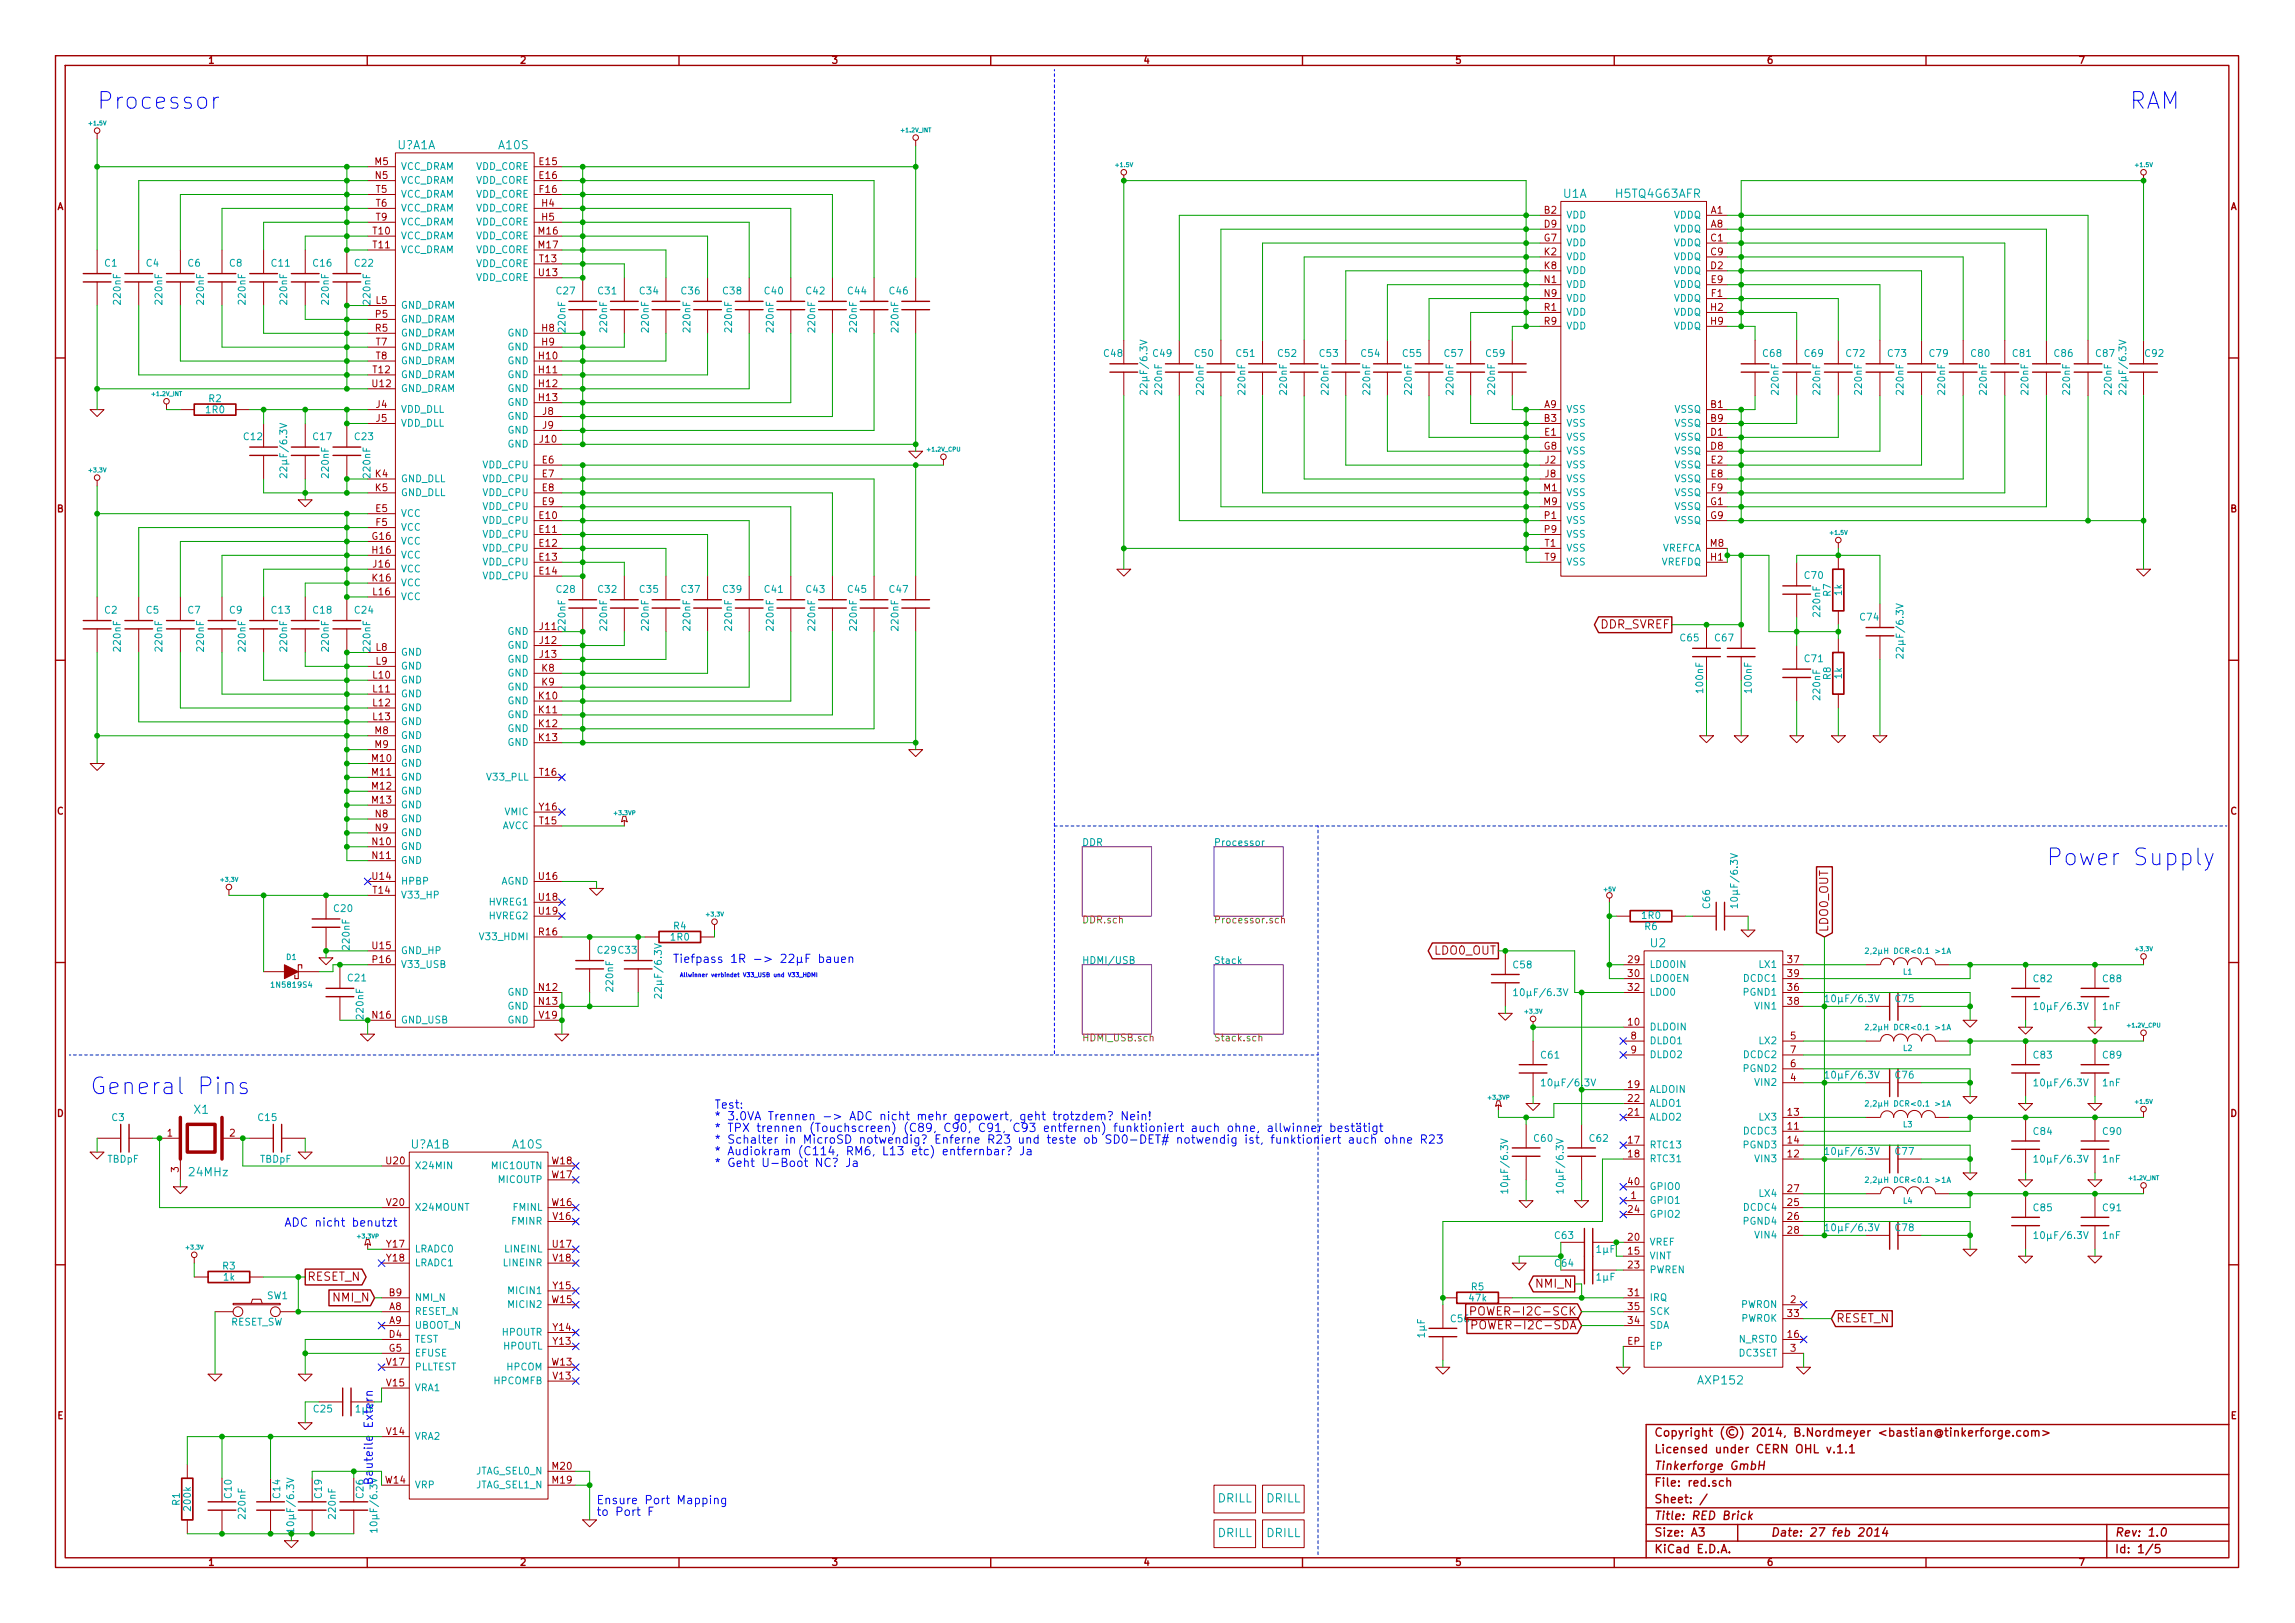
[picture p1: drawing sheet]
<svg xmlns="http://www.w3.org/2000/svg" width="420mm" height="297mm" viewBox="0 0 420 297" stroke-linecap="round" stroke-linejoin="round" font-family="sans-serif">
<defs><g id="words">
<g font-size="4.2" fill="#00f">
<text x="17.8" y="20.1">Processor</text>
<text x="389.9" y="20.1">RAM</text>
<text x="374.6" y="158.5">Power Supply</text>
<text x="16.5" y="200.4">General Pins</text>
</g>
<g font-size="2.1" fill="#00a0a0">
<text x="72.7" y="27.4">U?A1A</text>
<text x="91.3" y="27.4">A10S</text>
<text x="286.2" y="36.3">U1A</text>
<text x="295.9" y="36.3">H5TQ4G63AFR</text>
<text x="302.2" y="173.4">U2</text>
<text x="35.5" y="203.9">X1</text>
<text x="34.7" y="215.4">24MHz</text>
<text x="75.2" y="210.3">U?A1B</text>
<text x="93.9" y="210.3">A10S</text>
<text x="311" y="253.5">AXP152</text>
<text x="222.9" y="275">DRILL</text>
<text x="231.8" y="275">DRILL</text>
<text x="222.9" y="281.4">DRILL</text>
<text x="231.8" y="281.4">DRILL</text>
</g>
<g font-size="2.1" fill="#a00000">
<text x="292.8" y="115.1">DDR_SVREF</text>
<text x="334.8" y="170.6" transform="rotate(-90 334.8 170.6)">LDO0_OUT</text>
<text x="262.6" y="174.8">LDO0_OUT</text>
<text x="56.3" y="234.5">RESET_N</text>
<text x="61.1" y="238.3">NMI_N</text>
<text x="281.3" y="235.7">NMI_N</text>
<text x="271.4" y="240.8">POWER-I2C-SCK</text>
<text x="271.4" y="243.4">POWER-I2C-SDA</text>
<text x="336.2" y="242.1">RESET_N</text>
<text x="302.9" y="263">Copyright (©) 2014, B.Nordmeyer &lt;bastian@tinkerforge.com&gt;</text>
<text x="302.9" y="269.1">Tinkerforge GmbH</text>
<text x="302.9" y="266.1">Licensed under CERN OHL v.1.1</text>
<text x="302.9" y="272.1">File: red.sch</text>
<text x="302.9" y="275.2">Sheet: /</text>
<text x="302.9" y="281.3">Size: A3</text>
<text x="302.9" y="278.2">Title: RED Brick</text>
<text x="324.2" y="281.3">Date: 27 feb 2014</text>
<text x="387.2" y="281.3">Rev: 1.0</text>
<text x="302.9" y="284.3">KiCad E.D.A.</text>
<text x="387.2" y="284.3">Id: 1/5</text>
</g>
<g font-size="2.1" fill="#00f">
<text x="123.2" y="176.3">Tiefpass 1R -&gt; 22µF bauen</text>
<text x="130.8" y="203">Test:</text>
<text x="130.8" y="205.1">* 3.0VA Trennen -&gt; ADC nicht mehr gepowert, geht trotzdem? Nein!</text>
<text x="130.8" y="207.2">* TPX trennen (Touchscreen) (C89, C90, C91, C93 entfernen) funktioniert auch ohne, allwinner bestätigt</text>
<text x="130.8" y="209.4">* Schalter in MicroSD notwendig? Enferne R23 und teste ob SD0-DET# notwendig ist, funktioniert auch ohne R23</text>
<text x="130.8" y="211.5">* Audiokram (C114, RM6, L13 etc) entfernbar? Ja</text>
<text x="130.8" y="213.7">* Geht U-Boot NC? Ja</text>
<text x="52.1" y="224.6">ADC nicht benutzt</text>
<text x="68.3" y="271.8" transform="rotate(-90 68.3 271.8)">Bauteile Extern</text>
<text x="109.2" y="275.4">Ensure Port Mapping</text>
<text x="109.2" y="277.5">to Port F</text>
</g>
<g font-size="1.8" fill="#a00000">
<text x="38.2" y="11.7">1</text>
<text x="95.3" y="11.7">2</text>
<text x="152.4" y="11.7">3</text>
<text x="209.4" y="11.7">4</text>
<text x="266.5" y="11.7">5</text>
<text x="323.6" y="11.7">6</text>
<text x="380.7" y="11.7">7</text>
<text x="68.6" y="30.3">M5</text>
<text x="68.7" y="32.8">N5</text>
<text x="68.8" y="35.3">T5</text>
<text x="98.8" y="30.3">E15</text>
<text x="98.8" y="32.8">E16</text>
<text x="98.8" y="35.3">F16</text>
<text x="10.4" y="38.5">A</text>
<text x="68.8" y="37.9">T6</text>
<text x="68.8" y="40.4">T9</text>
<text x="99.2" y="37.9">H4</text>
<text x="99.2" y="40.4">H5</text>
<text x="282.7" y="39.2">B2</text>
<text x="282.7" y="41.7">D9</text>
<text x="313.2" y="39.2">A1</text>
<text x="313.2" y="41.7">A8</text>
<text x="408.3" y="38.5">A</text>
<text x="68.3" y="43">T10</text>
<text x="68.3" y="45.5">T11</text>
<text x="98.6" y="43">M16</text>
<text x="98.6" y="45.5">M17</text>
<text x="282.7" y="44.2">G7</text>
<text x="282.7" y="46.8">K2</text>
<text x="313.2" y="44.2">C1</text>
<text x="313.2" y="46.8">C9</text>
<text x="98.7" y="50.6">U13</text>
<text x="98.8" y="48">T13</text>
<text x="282.7" y="51.9">N1</text>
<text x="282.7" y="49.3">K8</text>
<text x="313.2" y="49.3">D2</text>
<text x="313.3" y="51.9">E9</text>
<text x="68.8" y="58.2">P5</text>
<text x="68.8" y="55.7">L5</text>
<text x="282.7" y="56.9">R1</text>
<text x="282.7" y="54.4">N9</text>
<text x="282.7" y="59.5">R9</text>
<text x="313.2" y="56.9">H2</text>
<text x="313.2" y="59.5">H9</text>
<text x="313.3" y="54.4">F1</text>
<text x="68.7" y="60.7">R5</text>
<text x="68.8" y="63.3">T7</text>
<text x="68.8" y="65.8">T8</text>
<text x="98.7" y="65.8">H10</text>
<text x="99.2" y="60.7">H8</text>
<text x="99.2" y="63.3">H9</text>
<text x="68.2" y="70.9">U12</text>
<text x="68.3" y="68.4">T12</text>
<text x="98.7" y="68.4">H11</text>
<text x="98.7" y="70.9">H12</text>
<text x="68.9" y="74.7">J4</text>
<text x="68.9" y="77.3">J5</text>
<text x="98.7" y="73.4">H13</text>
<text x="99.4" y="76">J8</text>
<text x="282.7" y="77.3">B3</text>
<text x="282.7" y="74.7">A9</text>
<text x="313.2" y="74.7">B1</text>
<text x="313.2" y="77.3">B9</text>
<text x="98.9" y="81.1">J10</text>
<text x="99.4" y="78.5">J9</text>
<text x="282.7" y="82.3">G8</text>
<text x="282.8" y="79.8">E1</text>
<text x="313.2" y="79.8">D1</text>
<text x="313.2" y="82.3">D8</text>
<text x="68.7" y="87.4">K4</text>
<text x="68.7" y="90">K5</text>
<text x="99.3" y="84.9">E6</text>
<text x="99.3" y="87.4">E7</text>
<text x="99.3" y="90">E8</text>
<text x="282.6" y="90">M1</text>
<text x="282.9" y="84.9">J2</text>
<text x="282.9" y="87.4">J8</text>
<text x="313.3" y="84.9">E2</text>
<text x="313.3" y="87.4">E8</text>
<text x="313.3" y="90">F9</text>
<text x="10.4" y="93.8">B</text>
<text x="68.8" y="93.8">E5</text>
<text x="98.8" y="95">E10</text>
<text x="99.3" y="92.5">E9</text>
<text x="282.6" y="92.5">M9</text>
<text x="282.8" y="95">P1</text>
<text x="313.2" y="92.5">G1</text>
<text x="313.2" y="95">G9</text>
<text x="408.3" y="93.8">B</text>
<text x="68.2" y="98.8">G16</text>
<text x="68.2" y="101.4">H16</text>
<text x="68.8" y="96.3">F5</text>
<text x="98.8" y="97.6">E11</text>
<text x="98.8" y="100.1">E12</text>
<text x="282.8" y="97.6">P9</text>
<text x="282.8" y="100.1">T1</text>
<text x="313.1" y="100.1">M8</text>
<text x="68.2" y="106.5">K16</text>
<text x="68.4" y="103.9">J16</text>
<text x="98.8" y="102.7">E13</text>
<text x="98.8" y="105.2">E14</text>
<text x="282.8" y="102.7">T9</text>
<text x="313.2" y="102.7">H1</text>
<text x="68.3" y="109">L16</text>
<text x="68.8" y="119.2">L8</text>
<text x="98.9" y="115.4">J11</text>
<text x="98.9" y="117.9">J12</text>
<text x="68.3" y="124.2">L10</text>
<text x="68.8" y="121.7">L9</text>
<text x="98.9" y="120.4">J13</text>
<text x="99.2" y="123">K8</text>
<text x="99.2" y="125.5">K9</text>
<text x="68.3" y="126.8">L11</text>
<text x="68.3" y="129.3">L12</text>
<text x="68.3" y="131.9">L13</text>
<text x="98.7" y="128.1">K10</text>
<text x="98.7" y="130.6">K11</text>
<text x="68.6" y="134.4">M8</text>
<text x="68.6" y="136.9">M9</text>
<text x="98.7" y="133.1">K12</text>
<text x="98.7" y="135.7">K13</text>
<text x="68.1" y="139.5">M10</text>
<text x="68.1" y="142">M11</text>
<text x="98.8" y="142">T16</text>
<text x="10.4" y="149.1">C</text>
<text x="68.1" y="144.6">M12</text>
<text x="68.1" y="147.1">M13</text>
<text x="68.7" y="149.6">N8</text>
<text x="98.8" y="148.4">Y16</text>
<text x="408.3" y="149.1">C</text>
<text x="68.2" y="154.7">N10</text>
<text x="68.7" y="152.2">N9</text>
<text x="98.8" y="150.9">T15</text>
<text x="68.2" y="157.3">N11</text>
<text x="68.2" y="161.1">U14</text>
<text x="98.7" y="161.1">U16</text>
<text x="68.3" y="163.6">T14</text>
<text x="98.7" y="164.9">U18</text>
<text x="98.7" y="167.4">U19</text>
<text x="68.2" y="173.8">U15</text>
<text x="98.7" y="171.2">R16</text>
<text x="68.3" y="176.3">P16</text>
<text x="298.1" y="178.9">30</text>
<text x="298.1" y="176.3">29</text>
<text x="327.3" y="176.3">37</text>
<text x="327.3" y="178.9">39</text>
<text x="98.7" y="181.4">N12</text>
<text x="98.7" y="183.9">N13</text>
<text x="298.1" y="181.4">32</text>
<text x="327.3" y="181.4">36</text>
<text x="327.3" y="183.9">38</text>
<text x="68.2" y="186.5">N16</text>
<text x="98.8" y="186.5">V19</text>
<text x="298.1" y="187.7">10</text>
<text x="298.6" y="190.3">8</text>
<text x="327.8" y="190.3">5</text>
<text x="298.6" y="192.8">9</text>
<text x="327.8" y="197.9">4</text>
<text x="327.8" y="195.4">6</text>
<text x="327.8" y="192.8">7</text>
<text x="298.1" y="201.7">22</text>
<text x="298.1" y="199.2">19</text>
<text x="10.4" y="204.5">D</text>
<text x="30.6" y="208.1">1</text>
<text x="42.1" y="208.1">2</text>
<text x="298.1" y="204.3">21</text>
<text x="298.1" y="209.3">17</text>
<text x="327.3" y="206.8">11</text>
<text x="327.3" y="204.3">13</text>
<text x="327.3" y="209.3">14</text>
<text x="408.3" y="204.5">D</text>
<text x="32.8" y="214.5" transform="rotate(-90 32.8 214.5)">3</text>
<text x="70.8" y="213.1">U20</text>
<text x="101.1" y="215.7">W17</text>
<text x="101.1" y="213.1">W18</text>
<text x="298.1" y="211.9">18</text>
<text x="327.3" y="211.9">12</text>
<text x="70.8" y="220.8">V20</text>
<text x="101.1" y="220.8">W16</text>
<text x="298.1" y="217">40</text>
<text x="298.6" y="219.5">1</text>
<text x="327.3" y="220.8">25</text>
<text x="327.3" y="218.2">27</text>
<text x="101.3" y="223.3">V16</text>
<text x="298.1" y="227.1">20</text>
<text x="298.1" y="222">24</text>
<text x="327.3" y="223.3">26</text>
<text x="327.3" y="225.8">28</text>
<text x="70.8" y="228.4">Y17</text>
<text x="70.8" y="230.9">Y18</text>
<text x="101.2" y="228.4">U17</text>
<text x="101.3" y="230.9">V18</text>
<text x="298.1" y="232.2">23</text>
<text x="298.1" y="229.7">15</text>
<text x="71.3" y="239.8">A8</text>
<text x="71.3" y="237.3">B9</text>
<text x="101.1" y="238.5">W15</text>
<text x="101.3" y="236">Y15</text>
<text x="298.1" y="237.3">31</text>
<text x="298.1" y="239.8">35</text>
<text x="327.8" y="238.5">2</text>
<text x="71.3" y="244.9">D4</text>
<text x="71.3" y="242.4">A9</text>
<text x="101.3" y="243.6">Y14</text>
<text x="298.1" y="242.4">34</text>
<text x="327.3" y="241.1">33</text>
<text x="327.3" y="244.9">16</text>
<text x="70.8" y="250">V17</text>
<text x="71.2" y="247.4">G5</text>
<text x="101.1" y="250">W13</text>
<text x="101.3" y="246.2">Y13</text>
<text x="297.9" y="246.2">EP</text>
<text x="327.8" y="247.4">3</text>
<text x="70.8" y="253.8">V15</text>
<text x="101.3" y="252.5">V13</text>
<text x="10.5" y="259.8">E</text>
<text x="70.8" y="262.7">V14</text>
<text x="408.4" y="259.8">E</text>
<text x="101.2" y="269">M20</text>
<text x="70.6" y="271.6">W14</text>
<text x="101.2" y="271.6">M19</text>
<text x="38.2" y="286.6">1</text>
<text x="95.3" y="286.6">2</text>
<text x="152.4" y="286.6">3</text>
<text x="209.4" y="286.6">4</text>
<text x="266.5" y="286.6">5</text>
<text x="323.6" y="286.6">6</text>
<text x="380.7" y="286.6">7</text>
</g>
<g font-size="1.8" fill="#00a0a0">
<text x="73.4" y="31.2">VCC_DRAM</text>
<text x="73.4" y="33.7">VCC_DRAM</text>
<text x="86.9" y="31.2">VDD_CORE</text>
<text x="86.9" y="33.7">VDD_CORE</text>
<text x="73.4" y="36.2">VCC_DRAM</text>
<text x="73.4" y="38.8">VCC_DRAM</text>
<text x="73.4" y="41.3">VCC_DRAM</text>
<text x="86.9" y="38.8">VDD_CORE</text>
<text x="86.9" y="41.3">VDD_CORE</text>
<text x="86.9" y="36.2">VDD_CORE</text>
<text x="286.8" y="40">VDD</text>
<text x="306.3" y="40">VDDQ</text>
<text x="73.4" y="43.9">VCC_DRAM</text>
<text x="73.4" y="46.4">VCC_DRAM</text>
<text x="86.9" y="43.9">VDD_CORE</text>
<text x="86.9" y="46.4">VDD_CORE</text>
<text x="286.8" y="47.7">VDD</text>
<text x="286.8" y="45.1">VDD</text>
<text x="286.8" y="42.6">VDD</text>
<text x="306.3" y="45.1">VDDQ</text>
<text x="306.3" y="42.6">VDDQ</text>
<text x="306.3" y="47.7">VDDQ</text>
<text x="19.2" y="48.9">C1</text>
<text x="26.8" y="48.9">C4</text>
<text x="34.4" y="48.9">C6</text>
<text x="42" y="48.9">C8</text>
<text x="49.8" y="48.9">C11</text>
<text x="57.4" y="48.9">C16</text>
<text x="65" y="48.9">C22</text>
<text x="86.9" y="48.9">VDD_CORE</text>
<text x="86.9" y="51.5">VDD_CORE</text>
<text x="101.9" y="53.9">C27</text>
<text x="109.6" y="53.9">C31</text>
<text x="117.2" y="53.9">C34</text>
<text x="124.8" y="53.9">C36</text>
<text x="132.4" y="53.9">C38</text>
<text x="140" y="53.9">C40</text>
<text x="147.7" y="53.9">C42</text>
<text x="155.3" y="53.9">C44</text>
<text x="162.9" y="53.9">C46</text>
<text x="286.8" y="52.7">VDD</text>
<text x="286.8" y="50.2">VDD</text>
<text x="306.3" y="50.2">VDDQ</text>
<text x="306.3" y="52.7">VDDQ</text>
<text x="22.1" y="55.5" transform="rotate(-90 22.1 55.5)">220nF</text>
<text x="29.8" y="55.5" transform="rotate(-90 29.8 55.5)">220nF</text>
<text x="37.4" y="55.5" transform="rotate(-90 37.4 55.5)">220nF</text>
<text x="45" y="55.5" transform="rotate(-90 45 55.5)">220nF</text>
<text x="52.6" y="55.5" transform="rotate(-90 52.6 55.5)">220nF</text>
<text x="60.2" y="55.5" transform="rotate(-90 60.2 55.5)">220nF</text>
<text x="67.9" y="55.5" transform="rotate(-90 67.9 55.5)">220nF</text>
<text x="73.4" y="56.6">GND_DRAM</text>
<text x="73.4" y="59.1">GND_DRAM</text>
<text x="286.8" y="57.8">VDD</text>
<text x="286.8" y="55.3">VDD</text>
<text x="306.3" y="55.3">VDDQ</text>
<text x="306.3" y="57.8">VDDQ</text>
<text x="73.4" y="61.6">GND_DRAM</text>
<text x="73.4" y="64.2">GND_DRAM</text>
<text x="92.8" y="61.6">GND</text>
<text x="92.8" y="64.2">GND</text>
<text x="103.6" y="60.6" transform="rotate(-90 103.6 60.6)">220nF</text>
<text x="111.2" y="60.6" transform="rotate(-90 111.2 60.6)">220nF</text>
<text x="118.8" y="60.6" transform="rotate(-90 118.8 60.6)">220nF</text>
<text x="126.4" y="60.6" transform="rotate(-90 126.4 60.6)">220nF</text>
<text x="134.1" y="60.6" transform="rotate(-90 134.1 60.6)">220nF</text>
<text x="141.7" y="60.6" transform="rotate(-90 141.7 60.6)">220nF</text>
<text x="149.3" y="60.6" transform="rotate(-90 149.3 60.6)">220nF</text>
<text x="156.9" y="60.6" transform="rotate(-90 156.9 60.6)">220nF</text>
<text x="164.5" y="60.6" transform="rotate(-90 164.5 60.6)">220nF</text>
<text x="202.2" y="65.4">C48</text>
<text x="211.2" y="65.4">C49</text>
<text x="218.8" y="65.4">C50</text>
<text x="226.4" y="65.4">C51</text>
<text x="234" y="65.4">C52</text>
<text x="241.6" y="65.4">C53</text>
<text x="249.3" y="65.4">C54</text>
<text x="256.9" y="65.4">C55</text>
<text x="264.5" y="65.4">C57</text>
<text x="272.1" y="65.4">C59</text>
<text x="286.8" y="60.4">VDD</text>
<text x="306.3" y="60.4">VDDQ</text>
<text x="322.8" y="65.4">C68</text>
<text x="330.4" y="65.4">C69</text>
<text x="338" y="65.4">C72</text>
<text x="345.7" y="65.4">C73</text>
<text x="353.3" y="65.4">C79</text>
<text x="360.9" y="65.4">C80</text>
<text x="368.5" y="65.4">C81</text>
<text x="376.1" y="65.4">C86</text>
<text x="383.8" y="65.4">C87</text>
<text x="392.8" y="65.4">C92</text>
<text x="73.4" y="66.7">GND_DRAM</text>
<text x="73.4" y="69.3">GND_DRAM</text>
<text x="73.4" y="71.8">GND_DRAM</text>
<text x="92.8" y="66.7">GND</text>
<text x="92.8" y="69.3">GND</text>
<text x="92.8" y="71.8">GND</text>
<text x="210.1" y="71.4" transform="rotate(-90 210.1 71.4)">22µF/6.3V</text>
<text x="389.3" y="71.4" transform="rotate(-90 389.3 71.4)">22µF/6.3V</text>
<text x="37.7" y="75.7">1R0</text>
<text x="38.3" y="73.6">R2</text>
<text x="73.4" y="75.6">VDD_DLL</text>
<text x="92.8" y="76.9">GND</text>
<text x="92.8" y="74.3">GND</text>
<text x="212.8" y="72" transform="rotate(-90 212.8 72)">220nF</text>
<text x="220.4" y="72" transform="rotate(-90 220.4 72)">220nF</text>
<text x="228" y="72" transform="rotate(-90 228 72)">220nF</text>
<text x="235.7" y="72" transform="rotate(-90 235.7 72)">220nF</text>
<text x="243.3" y="72" transform="rotate(-90 243.3 72)">220nF</text>
<text x="250.9" y="72" transform="rotate(-90 250.9 72)">220nF</text>
<text x="258.5" y="72" transform="rotate(-90 258.5 72)">220nF</text>
<text x="266.1" y="72" transform="rotate(-90 266.1 72)">220nF</text>
<text x="273.8" y="72" transform="rotate(-90 273.8 72)">220nF</text>
<text x="286.8" y="75.6">VSS</text>
<text x="306.5" y="75.6">VSSQ</text>
<text x="325.7" y="72" transform="rotate(-90 325.7 72)">220nF</text>
<text x="333.3" y="72" transform="rotate(-90 333.3 72)">220nF</text>
<text x="340.9" y="72" transform="rotate(-90 340.9 72)">220nF</text>
<text x="348.5" y="72" transform="rotate(-90 348.5 72)">220nF</text>
<text x="356.2" y="72" transform="rotate(-90 356.2 72)">220nF</text>
<text x="363.8" y="72" transform="rotate(-90 363.8 72)">220nF</text>
<text x="371.4" y="72" transform="rotate(-90 371.4 72)">220nF</text>
<text x="379" y="72" transform="rotate(-90 379 72)">220nF</text>
<text x="386.6" y="72" transform="rotate(-90 386.6 72)">220nF</text>
<text x="44.7" y="80.6">C12</text>
<text x="57.4" y="80.6">C17</text>
<text x="65" y="80.6">C23</text>
<text x="73.4" y="78.1">VDD_DLL</text>
<text x="92.8" y="79.4">GND</text>
<text x="92.8" y="82">GND</text>
<text x="286.8" y="80.7">VSS</text>
<text x="286.8" y="78.1">VSS</text>
<text x="286.8" y="83.2">VSS</text>
<text x="306.5" y="80.7">VSSQ</text>
<text x="306.5" y="83.2">VSSQ</text>
<text x="306.5" y="78.1">VSSQ</text>
<text x="52.6" y="86.6" transform="rotate(-90 52.6 86.6)">22µF/6.3V</text>
<text x="60.2" y="87.3" transform="rotate(-90 60.2 87.3)">220nF</text>
<text x="67.9" y="87.3" transform="rotate(-90 67.9 87.3)">220nF</text>
<text x="73.4" y="88.3">GND_DLL</text>
<text x="88.3" y="85.8">VDD_CPU</text>
<text x="88.3" y="88.3">VDD_CPU</text>
<text x="286.8" y="85.8">VSS</text>
<text x="286.8" y="88.3">VSS</text>
<text x="306.5" y="85.8">VSSQ</text>
<text x="306.5" y="88.3">VSSQ</text>
<text x="73.4" y="94.7">VCC</text>
<text x="73.4" y="90.8">GND_DLL</text>
<text x="88.3" y="90.8">VDD_CPU</text>
<text x="88.3" y="93.4">VDD_CPU</text>
<text x="88.3" y="95.9">VDD_CPU</text>
<text x="286.8" y="90.8">VSS</text>
<text x="286.8" y="95.9">VSS</text>
<text x="286.8" y="93.4">VSS</text>
<text x="306.5" y="93.4">VSSQ</text>
<text x="306.5" y="90.8">VSSQ</text>
<text x="306.5" y="95.9">VSSQ</text>
<text x="73.4" y="97.2">VCC</text>
<text x="73.4" y="99.7">VCC</text>
<text x="88.3" y="98.5">VDD_CPU</text>
<text x="88.3" y="101">VDD_CPU</text>
<text x="286.8" y="101">VSS</text>
<text x="286.8" y="98.5">VSS</text>
<text x="304.1" y="101">VREFCA</text>
<text x="73.4" y="102.3">VCC</text>
<text x="73.4" y="104.8">VCC</text>
<text x="73.4" y="107.4">VCC</text>
<text x="88.3" y="103.5">VDD_CPU</text>
<text x="88.3" y="106.1">VDD_CPU</text>
<text x="286.8" y="103.5">VSS</text>
<text x="304" y="103.5">VREFDQ</text>
<text x="330.4" y="106">C70</text>
<text x="19.2" y="112.4">C2</text>
<text x="26.8" y="112.4">C5</text>
<text x="34.4" y="112.4">C7</text>
<text x="42" y="112.4">C9</text>
<text x="49.8" y="112.4">C13</text>
<text x="57.4" y="112.4">C18</text>
<text x="65" y="112.4">C24</text>
<text x="73.4" y="109.9">VCC</text>
<text x="101.9" y="108.5">C28</text>
<text x="109.6" y="108.5">C32</text>
<text x="117.2" y="108.5">C35</text>
<text x="124.8" y="108.5">C37</text>
<text x="132.4" y="108.5">C39</text>
<text x="140" y="108.5">C41</text>
<text x="147.7" y="108.5">C43</text>
<text x="155.3" y="108.5">C45</text>
<text x="162.9" y="108.5">C47</text>
<text x="333.3" y="112.7" transform="rotate(-90 333.3 112.7)">220nF</text>
<text x="335.2" y="109.1" transform="rotate(-90 335.2 109.1)">R7</text>
<text x="337.3" y="109" transform="rotate(-90 337.3 109)">1k</text>
<text x="340.6" y="113.6">C74</text>
<text x="22.1" y="119" transform="rotate(-90 22.1 119)">220nF</text>
<text x="29.8" y="119" transform="rotate(-90 29.8 119)">220nF</text>
<text x="37.4" y="119" transform="rotate(-90 37.4 119)">220nF</text>
<text x="45" y="119" transform="rotate(-90 45 119)">220nF</text>
<text x="52.6" y="119" transform="rotate(-90 52.6 119)">220nF</text>
<text x="60.2" y="119" transform="rotate(-90 60.2 119)">220nF</text>
<text x="67.9" y="119" transform="rotate(-90 67.9 119)">220nF</text>
<text x="92.8" y="116.2">GND</text>
<text x="92.8" y="118.8">GND</text>
<text x="103.6" y="115.2" transform="rotate(-90 103.6 115.2)">220nF</text>
<text x="111.2" y="115.2" transform="rotate(-90 111.2 115.2)">220nF</text>
<text x="118.8" y="115.2" transform="rotate(-90 118.8 115.2)">220nF</text>
<text x="126.4" y="115.2" transform="rotate(-90 126.4 115.2)">220nF</text>
<text x="134.1" y="115.2" transform="rotate(-90 134.1 115.2)">220nF</text>
<text x="141.7" y="115.2" transform="rotate(-90 141.7 115.2)">220nF</text>
<text x="149.3" y="115.2" transform="rotate(-90 149.3 115.2)">220nF</text>
<text x="156.9" y="115.2" transform="rotate(-90 156.9 115.2)">220nF</text>
<text x="164.5" y="115.2" transform="rotate(-90 164.5 115.2)">220nF</text>
<text x="307.7" y="117.4">C65</text>
<text x="314" y="117.4">C67</text>
<text x="348.5" y="119.6" transform="rotate(-90 348.5 119.6)">22µF/6.3V</text>
<text x="73.4" y="120.1">GND</text>
<text x="73.4" y="122.6">GND</text>
<text x="73.4" y="125.1">GND</text>
<text x="92.8" y="123.9">GND</text>
<text x="92.8" y="121.3">GND</text>
<text x="330.4" y="121.2">C71</text>
<text x="335.2" y="124.3" transform="rotate(-90 335.2 124.3)">R8</text>
<text x="337.3" y="124.2" transform="rotate(-90 337.3 124.2)">1k</text>
<text x="73.4" y="127.7">GND</text>
<text x="73.4" y="130.2">GND</text>
<text x="92.8" y="126.4">GND</text>
<text x="92.8" y="128.9">GND</text>
<text x="92.8" y="131.5">GND</text>
<text x="311.9" y="126.6" transform="rotate(-90 311.9 126.6)">100nF</text>
<text x="320.8" y="126.6" transform="rotate(-90 320.8 126.6)">100nF</text>
<text x="333.3" y="127.9" transform="rotate(-90 333.3 127.9)">220nF</text>
<text x="73.4" y="135.3">GND</text>
<text x="73.4" y="137.8">GND</text>
<text x="73.4" y="132.8">GND</text>
<text x="92.8" y="134">GND</text>
<text x="92.8" y="136.6">GND</text>
<text x="73.4" y="140.4">GND</text>
<text x="73.4" y="142.9">GND</text>
<text x="89.3" y="142.9">V33_PLL</text>
<text x="73.4" y="145.5">GND</text>
<text x="73.4" y="148">GND</text>
<text x="92.4" y="149.3">VMIC</text>
<text x="73.4" y="150.5">GND</text>
<text x="73.4" y="153.1">GND</text>
<text x="73.4" y="155.6">GND</text>
<text x="91.8" y="151.8">AVCC</text>
<text x="198.1" y="154.9">DDR</text>
<text x="222.2" y="154.9">Processor</text>
<text x="73.4" y="158.2">GND</text>
<text x="73.4" y="162">HPBP</text>
<text x="91.6" y="162">AGND</text>
<text x="61.2" y="167">C20</text>
<text x="73.4" y="164.5">V33_HP</text>
<text x="89.5" y="165.8">HVREG1</text>
<text x="313.1" y="166.2" transform="rotate(-90 313.1 166.2)">C66</text>
<text x="318.2" y="165.4" transform="rotate(-90 318.2 165.4)">10µF/6.3V</text>
<text x="64.1" y="173.6" transform="rotate(-90 64.1 173.6)">220nF</text>
<text x="88.1" y="172.1">V33_HDMI</text>
<text x="89.5" y="168.3">HVREG2</text>
<text x="122.8" y="172.2">1R0</text>
<text x="123.3" y="170.2">R4</text>
<text x="300.6" y="168.2">1R0</text>
<text x="301.1" y="170.3">R6</text>
<text x="63.7" y="179.7">C21</text>
<text x="73.4" y="174.7">GND_HP</text>
<text x="73.4" y="177.2">V33_USB</text>
<text x="109.4" y="174.6">C29 C33</text>
<text x="198.1" y="176.5">HDMI/USB</text>
<text x="222.2" y="176.5">Stack</text>
<text x="277.1" y="177.3">C58</text>
<text x="302" y="179.7">LDO0EN</text>
<text x="302" y="177.2">LDO0IN</text>
<text x="319.3" y="179.7">DCDC1</text>
<text x="322.1" y="177.2">LX1</text>
<text x="372.3" y="179.8">C82</text>
<text x="385" y="179.8">C88</text>
<text x="92.8" y="182.3">GND</text>
<text x="92.8" y="184.8">GND</text>
<text x="112.3" y="181.2" transform="rotate(-90 112.3 181.2)">220nF</text>
<text x="121.2" y="181.9" transform="rotate(-90 121.2 181.9)">22µF/6.3V</text>
<text x="277.9" y="182.4">10µF/6.3V</text>
<text x="302" y="182.3">LDO0</text>
<text x="319.3" y="182.3">PGND1</text>
<text x="321.4" y="184.8">VIN1</text>
<text x="334.9" y="183.5">10µF/6.3V</text>
<text x="347" y="183.5">C75</text>
<text x="373.2" y="184.9">10µF/6.3V</text>
<text x="385" y="184.9">1nF</text>
<text x="66.6" y="186.3" transform="rotate(-90 66.6 186.3)">220nF</text>
<text x="73.4" y="187.4">GND_USB</text>
<text x="92.8" y="187.4">GND</text>
<text x="302" y="191.2">DLDO1</text>
<text x="302" y="188.6">DLDOIN</text>
<text x="322.1" y="191.2">LX2</text>
<text x="282.2" y="193.8">C61</text>
<text x="302" y="193.7">DLDO2</text>
<text x="319.3" y="196.3">PGND2</text>
<text x="319.3" y="193.7">DCDC2</text>
<text x="334.9" y="197.4">10µF/6.3V</text>
<text x="347" y="197.4">C76</text>
<text x="372.3" y="193.8">C83</text>
<text x="385" y="193.8">C89</text>
<text x="302" y="202.6">ALDO1</text>
<text x="302" y="200.1">ALDOIN</text>
<text x="321.4" y="198.8">VIN2</text>
<text x="373.2" y="198.9">10µF/6.3V</text>
<text x="385" y="198.9">1nF</text>
<text x="20.5" y="205.2">C3</text>
<text x="47.3" y="205.2">C15</text>
<text x="280.9" y="209">C60</text>
<text x="291.1" y="209">C62</text>
<text x="302" y="205.1">ALDO2</text>
<text x="319.3" y="207.7">DCDC3</text>
<text x="322.1" y="205.1">LX3</text>
<text x="372.3" y="207.8">C84</text>
<text x="385" y="207.8">C90</text>
<text x="19.6" y="212.8">TBDpF</text>
<text x="47.6" y="212.8">TBDpF</text>
<text x="75.9" y="214">X24MIN</text>
<text x="90.1" y="214">MIC1OUTN</text>
<text x="302" y="210.2">RTC13</text>
<text x="302" y="212.8">RTC31</text>
<text x="319.3" y="210.2">PGND3</text>
<text x="321.4" y="212.8">VIN3</text>
<text x="334.9" y="211.4">10µF/6.3V</text>
<text x="347" y="211.4">C77</text>
<text x="373.2" y="212.8">10µF/6.3V</text>
<text x="385" y="212.8">1nF</text>
<text x="75.9" y="221.7">X24MOUNT</text>
<text x="91.2" y="216.6">MICOUTP</text>
<text x="93.9" y="221.7">FMINL</text>
<text x="276.1" y="217.6" transform="rotate(-90 276.1 217.6)">10µF/6.3V</text>
<text x="286.3" y="217.6" transform="rotate(-90 286.3 217.6)">10µF/6.3V</text>
<text x="302" y="220.4">GPIO1</text>
<text x="302" y="217.8">GPIO0</text>
<text x="319.3" y="221.7">DCDC4</text>
<text x="322.1" y="219.1">LX4</text>
<text x="372.3" y="221.7">C85</text>
<text x="385" y="221.7">C91</text>
<text x="93.7" y="224.2">FMINR</text>
<text x="284.7" y="226.8">C63</text>
<text x="302" y="222.9">GPIO2</text>
<text x="319.3" y="224.2">PGND4</text>
<text x="321.4" y="226.7">VIN4</text>
<text x="334.9" y="225.4">10µF/6.3V</text>
<text x="347" y="225.4">C78</text>
<text x="373.2" y="226.8">10µF/6.3V</text>
<text x="385" y="226.8">1nF</text>
<text x="40.8" y="232.4">R3</text>
<text x="75.9" y="229.3">LRADC0</text>
<text x="75.9" y="231.8">LRADC1</text>
<text x="92.2" y="231.8">LINEINR</text>
<text x="92.4" y="229.3">LINEINL</text>
<text x="284.7" y="231.9">C64</text>
<text x="292.3" y="229.3">1µF</text>
<text x="302" y="228">VREF</text>
<text x="302" y="233.1">PWREN</text>
<text x="302" y="230.5">VINT</text>
<text x="40.9" y="234.4">1k</text>
<text x="48.9" y="237.8">SW1</text>
<text x="75.9" y="238.2">NMI_N</text>
<text x="93.3" y="239.4">MICIN2</text>
<text x="93.3" y="236.9">MICIN1</text>
<text x="269" y="238.2">47k</text>
<text x="269.4" y="236.2">R5</text>
<text x="292.3" y="234.4">1µF</text>
<text x="302" y="238.2">IRQ</text>
<text x="318.6" y="239.4">PWRON</text>
<text x="42.1" y="242.7">RESET_SW</text>
<text x="75.9" y="245.8">TEST</text>
<text x="75.9" y="240.7">RESET_N</text>
<text x="75.9" y="243.2">UBOOT_N</text>
<text x="91.8" y="244.5">HPOUTR</text>
<text x="260.9" y="244.7" transform="rotate(-90 260.9 244.7)">1µF</text>
<text x="265.7" y="242">C56</text>
<text x="302" y="243.2">SDA</text>
<text x="302" y="240.7">SCK</text>
<text x="318.2" y="245.8">N_RSTO</text>
<text x="318.6" y="242">PWROK</text>
<text x="75.9" y="248.3">EFUSE</text>
<text x="75.9" y="250.9">PLLTEST</text>
<text x="92" y="247.1">HPOUTL</text>
<text x="92.7" y="250.9">HPCOM</text>
<text x="302" y="247.1">EP</text>
<text x="318.4" y="248.3">DC3SET</text>
<text x="75.9" y="254.7">VRA1</text>
<text x="90.4" y="253.4">HPCOMFB</text>
<text x="57.5" y="258.6">C25</text>
<text x="75.9" y="263.6">VRA2</text>
<text x="86.9" y="269.9">JTAG_SEL0_N</text>
<text x="33" y="275.5" transform="rotate(-90 33 275.5)">R1</text>
<text x="42.5" y="274.1" transform="rotate(-90 42.5 274.1)">C10</text>
<text x="51.4" y="274.1" transform="rotate(-90 51.4 274.1)">C14</text>
<text x="59" y="274.1" transform="rotate(-90 59 274.1)">C19</text>
<text x="66.6" y="274.1" transform="rotate(-90 66.6 274.1)">C26</text>
<text x="75.9" y="272.5">VRP</text>
<text x="86.9" y="272.5">JTAG_SEL1_N</text>
<text x="35" y="276.3" transform="rotate(-90 35 276.3)">200k</text>
<text x="45" y="277.8" transform="rotate(-90 45 277.8)">220nF</text>
<text x="53.9" y="279.7" transform="rotate(-90 53.9 279.7)">10µF/6.3V</text>
<text x="61.5" y="277.8" transform="rotate(-90 61.5 277.8)">220nF</text>
<text x="69.1" y="279.7" transform="rotate(-90 69.1 279.7)">10µF/6.3V</text>
</g>
<g font-size="1.8" fill="#808000">
<text x="198.1" y="169">DDR.sch</text>
<text x="222.2" y="169">Processor.sch</text>
<text x="198.1" y="190.6">HDMI_USB.sch</text>
<text x="222.2" y="190.6">Stack.sch</text>
</g>
<text font-size="1.8" fill="#00a000" x="283" y="198.9">10µF/6.3V</text>
<text font-size="1.8" fill="#00f" x="65.2" y="258.6">1µF</text>
<g font-size="1.4" fill="#00a0a0">
<text x="52.5" y="175.7">D1</text>
<text x="342.7" y="174.6">2,2µH DCR&lt;0.1 &gt;1A</text>
<text x="348.4" y="178.4">L1</text>
<text x="50" y="180.8">1N5819S4</text>
<text x="342.7" y="188.6">2,2µH DCR&lt;0.1 &gt;1A</text>
<text x="348.4" y="192.4">L2</text>
<text x="342.7" y="202.6">2,2µH DCR&lt;0.1 &gt;1A</text>
<text x="348.4" y="206.4">L3</text>
<text x="342.7" y="216.5">2,2µH DCR&lt;0.1 &gt;1A</text>
<text x="348.4" y="220.3">L4</text>
</g>
<g font-size="1.1" fill="#00a0a0">
<text x="16.4" y="23">+1.5V</text>
<text x="165.1" y="24.2">+1.2V_INT</text>
<text x="204.3" y="30.6">+1.5V</text>
<text x="391" y="30.6">+1.5V</text>
<text x="27.9" y="72.5">+1.2V_INT</text>
<text x="169.9" y="82.7">+1.2V_CPU</text>
<text x="16.4" y="86.5">+3,3V</text>
<text x="335.2" y="97.9">+1.5V</text>
<text x="112.5" y="149.2">+3.3VP</text>
<text x="40.5" y="161.4">+3,3V</text>
<text x="129.4" y="167.8">+3,3V</text>
<text x="293.7" y="163.2">+5V</text>
<text x="391" y="174.1">+3,3V</text>
<text x="279.3" y="185.5">+3,3V</text>
<text x="389.6" y="188.1">+1.2V_CPU</text>
<text x="272.6" y="201.3">+3.3VP</text>
<text x="391" y="202">+1.5V</text>
<text x="389.9" y="216">+1.2V_INT</text>
<text x="65.6" y="226.7">+3.3VP</text>
<text x="34.2" y="228.7">+3,3V</text>
</g>
<text font-size="1.1" fill="#00f" x="124.5" y="178.9">Allwinner verbindet V33_USB und V33_HDMI</text>
</g></defs>
<g fill="none" stroke="#a00000" stroke-width=".25">
<path d="M10.2 10.2h399.6v276.7h-399.6zM11.9 12h396.2v273.1h-396.2zM67.2 10.2v1.8M124.3 10.2v1.8M181.4 10.2v1.8M238.5 10.2v1.8M295.5 10.2v1.8M352.6 10.2v1.8M15.2 51.6h5.1M15.2 50.1h5.1M22.9 51.6h5M22.9 50.1h5"/>
<path d="M30.5 51.6h5.1M30.5 50.1h5.1M38.1 51.6h5.1M38.1 50.1h5.1M45.7 51.6h5.1M45.7 50.1h5.1M53.3 51.6h5.1M53.3 50.1h5.1M61 51.6h5M61 50.1h5M104.1 56.7h5.1M104.1 55.2h5.1"/>
<path d="M111.8 56.7h5M111.8 55.2h5M119.4 56.7h5.1M119.4 55.2h5.1M127 56.7h5.1M127 55.2h5.1M134.6 56.7h5.1M134.6 55.2h5.1M142.2 56.7h5.1M142.2 55.2h5.1M149.9 56.7h5M149.9 55.2h5"/>
<path d="M157.5 56.7h5.1M157.5 55.2h5.1M165.1 56.7h5.1M165.1 55.2h5.1M10.2 65.5h1.7M203.2 68.1h5.1M203.2 66.6h5.1M213.4 68.1h5M213.4 66.6h5M221 68.1h5.1M221 66.6h5.1M228.6 68.1h5.1"/>
<path d="M228.6 66.6h5.1M236.2 68.1h5.1M236.2 66.6h5.1M243.8 68.1h5.1M243.8 66.6h5.1M251.5 68.1h5M251.5 66.6h5M259.1 68.1h5.1M259.1 66.6h5.1M266.7 68.1h5.1M266.7 66.6h5.1M274.3 68.1h5.1"/>
<path d="M274.3 66.6h5.1M318.8 68.1h5M318.8 66.6h5M326.4 68.1h5.1M326.4 66.6h5.1M334 68.1h5.1M334 66.6h5.1M341.6 68.1h5.1M341.6 66.6h5.1M349.2 68.1h5.1M349.2 66.6h5.1M356.9 68.1h5"/>
<path d="M356.9 66.6h5M364.5 68.1h5.1M364.5 66.6h5.1M372.1 68.1h5.1M372.1 66.6h5.1M379.7 68.1h5.1M379.7 66.6h5.1M389.9 68.1h5.1M389.9 66.6h5.1M408.1 65.5h1.7M45.7 83.3h5.1M45.7 81.8h5.1"/>
<path d="M53.3 83.3h5.1M53.3 81.8h5.1M61 83.3h5M61 81.8h5M15.2 115.1h5.1M15.2 113.6h5.1M22.9 115.1h5M22.9 113.6h5M30.5 115.1h5.1M30.5 113.6h5.1M38.1 115.1h5.1M38.1 113.6h5.1"/>
<path d="M45.7 115.1h5.1M45.7 113.6h5.1M53.3 115.1h5.1M53.3 113.6h5.1M61 115.1h5M61 113.6h5M104.1 111.3h5.1M104.1 109.8h5.1M111.8 111.3h5M111.8 109.8h5M119.4 111.3h5.1M119.4 109.8h5.1"/>
<path d="M127 111.3h5.1M127 109.8h5.1M134.6 111.3h5.1M134.6 109.8h5.1M142.2 111.3h5.1M142.2 109.8h5.1M149.9 111.3h5M149.9 109.8h5M157.5 111.3h5.1M157.5 109.8h5.1M165.1 111.3h5.1M165.1 109.8h5.1"/>
<path d="M292.7 112.9h13.4v2.9h-13.4l-.8-1.5zM309.9 118.7h5.1M316.2 118.7h5.1M326.4 108.7h5.1M326.4 107.2h5.1M341.6 116.4h5.1M341.6 114.8h5.1M10.2 120.8h1.7M309.9 120.2h5.1M316.2 120.2h5.1M326.4 124h5.1M326.4 122.5h5.1"/>
<path d="M408.1 120.8h1.7M332.6 158.6h2.9v12.1l-1.5 .8-1.4-.8zM10.2 176.2h1.7M57.1 169.7h5.1M57.1 168.2h5.1M105.4 177.3h5.1M105.4 175.8h5.1M114.3 177.3h5.1M114.3 175.8h5.1M262.2 172.6h12.1v2.9h-12.1l-.7-1.5zM273 178.3h5.1M273 179.9h5.1"/>
<path d="M314.2 165.1v5.1M315.7 165.1v5.1M408.1 176.2h1.7M59.7 182.4h5.1M59.7 180.9h5.1M278.1 194.9h5.1M278.1 196.4h5.1M345.9 181.6v5.1M345.9 195.6v5.1M347.5 181.6v5.1M347.5 195.6v5.1M368.3 182.4h5.1"/>
<path d="M368.3 180.9h5.1M368.3 194.9h5.1M368.3 196.4h5.1M381 182.4h5.1M381 180.9h5.1M381 194.9h5.1M381 196.4h5.1M22.1 205.8v5.1M23.6 205.8v5.1M50 205.8v5.1M51.6 205.8v5.1M276.9 210.1h5"/>
<path d="M276.9 211.6h5M287 210.1h5.1M287 211.6h5.1M345.9 209.6v5.1M347.5 209.6v5.1M368.3 208.8h5.1M368.3 210.3h5.1M381 208.8h5.1M381 210.3h5.1M10.2 231.5h1.7M55.9 232.3h10.4l.7 1.4-.7 1.5h-10.4zM60.2 236.1h7.6l.8 1.4-.8 1.5h-7.6z"/>
<path d="M268.3 238.6h20.5l.8 1.5-.8 1.4h-20.5zM280.7 233.5h7.6v2.9h-7.6l-.8-1.4zM290.1 224.8v10.2M291.6 224.8v10.2M336 239.9h10.4v2.9h-10.4l-.7-1.5zM345.9 223.6v5M347.5 223.6v5M368.3 222.8h5.1M368.3 224.3h5.1M381 222.8h5.1M381 224.3h5.1M408.1 231.5h1.7"/>
<path d="M62.7 254v5.1M64.3 254v5.1M261.6 243.1h5.1M261.6 244.6h5.1M268.6 241.2h20.2l.8 1.4-.8 1.5h-20.2zM38.1 276.4h5.1M38.1 274.9h5.1M47 276.4h5.1M47 274.9h5.1M54.6 276.4h5.1M54.6 274.9h5.1M62.2 276.4h5.1"/>
<path d="M62.2 274.9h5.1M301.4 269.9h106.7M301.4 276h106.7M301.4 279h106.7M311 279.6h1l-.5 .6 .4 .2v.6l-.2 .1-.7-.1M312.5 273.4l-1.3 2M315.5 271.1l-.4-.1-.3 .3 .1 .6 .2 .1 .4-.1M316.2 271.1a.36 .36 0 0 1 .6 .1v.8M316.2 270.5v1.5M318.1 279v3.1M319.6 277.2l-.1-.1a.52 .52 0 0 0-.7 .3v.6l.2 .1 .5-.1M320.3 276.6l-.2 1.5"/>
<path d="M320.3 277.5l.4 .6M320.7 268l.5-.1 .2 .2v.6l-.4 .2h-.4M320.8 277.1l-.6 .6M322.1 268.2h.9M322.1 267.4l-.1 1.5M323 267.4l-.1 1.5M334.5 264.9l.3 1 .4-1M335.8 265.8v.1M336.4 264.8l.5-.4v1.5M336.4 265.9h.9M337.9 265.8v.1M338.6 264.8l.5-.4v1.5"/>
<path d="M338.6 265.9h.9M342 279.8l.4-.2a.88 .88 0 0 1-.3 1.5l-.3-.2a1.19 1.19 0 0 1 .2-1.1zM345.2 279.5l-.5 1.1h.9M362.2 261.8l-.3 .1-.1 .2M362.5 261.8h.6M363.1 261.3l-.4 .3v1.3M363.6 262l.2-.2 .4 .2v.7l-.2 .2-.4-.2zM364.9 261.8v1.1M365.4 261.8l-.3 .1-.2 .2M366.5 261.8v1.3l-.2 .3-.4-.1M366.5 261.9l-.4-.1-.3 .3 .1 .6 .2 .2 .4-.1M367.2 262.3l.7-.1-.1-.3-.4-.1-.2 .3 .1 .7h.5"/>
<path d="M368.6 262.7v.2M370 261.9l-.5-.1-.3 .3 .1 .6 .2 .2 .5-.1M370.6 262l.2-.2 .4 .2v.7l-.2 .2-.4-.2zM372 262v-.1a.36 .36 0 0 1 .6 .2v.8M372 261.8v1.1M372.6 262.1a.35 .35 0 0 1 .3-.3 .35 .35 0 0 1 .4 .3v.8M374 261.8l1.2 .5-1.2 .4M385.7 279v6.1M395.9 279.8l.4-.2a.88 .88 0 0 1-.3 1.5l-.3-.2a1.19 1.19 0 0 1 .2-1.1zM408.1 260.7h-106.7v24.4M67.2 285.1v1.8M124.3 285.1v1.8"/>
<path d="M181.4 285.1v1.8M238.5 285.1v1.8M295.5 285.1v1.8M301.4 282.1h106.7M315.1 284.2l.5-1.5 .5 1.5M315.2 283.8h.8M316.6 284.1v.1M343.2 281.1h.8M343.3 280l.5-.4-.2 1.5M345.5 280.1l-.2 1M352.6 285.1v1.8M394.1 282.6l-1.3 2"/>
<path d="M395.4 282.7h-.8v.7l.2-.2 .5 .1 .2 .3-.1 .5-.3 .1-.5-.1"/>
</g>
<g fill="none" stroke="#a00000" stroke-width=".18">
<path d="M17.8 24.4v1M67.3 38.1h5.1M67.3 30.5h5.1M67.3 33.1h5.1M67.3 35.6h5.1M72.4 28h25.4v160h-25.4zM97.8 38.1h5.1M97.8 30.5h5.1M97.8 33.1h5.1M97.8 35.6h5.1M167.6 25.7v1M205.7 32v1.1"/>
<path d="M281.9 39.4h3.8M285.7 36.9h26.7v68.5h-26.7zM312.4 39.4h3.8M392.4 32v1.1M17.8 45.8v4.3M17.8 51.6v4.3M25.4 45.8v4.3M25.4 51.6v4.3M33 45.8v4.3M33 51.6v4.3M40.6 45.8v4.3M40.6 51.6v4.3"/>
<path d="M48.3 45.8v4.3M48.3 51.6v4.3M55.9 45.8v4.3M55.9 51.6v4.3M63.5 45.8v4.3M63.5 51.6v4.3M67.3 40.7h5.1M67.3 55.9h5.1M67.3 58.5h5.1M67.3 43.2h5.1M67.3 45.8h5.1M97.8 40.7h5.1"/>
<path d="M97.8 43.2h5.1M97.8 45.8h5.1M97.8 48.3h5.1M97.8 50.8h5.1M106.7 50.8v4.4M106.7 56.7v4.3M114.3 50.8v4.4M114.3 56.7v4.3M121.9 50.8v4.4M121.9 56.7v4.3M129.5 50.8v4.4M129.5 56.7v4.3"/>
<path d="M137.2 50.8v4.4M137.2 56.7v4.3M144.8 50.8v4.4M144.8 56.7v4.3M152.4 50.8v4.4M152.4 56.7v4.3M160 50.8v4.4M160 56.7v4.3M167.6 50.8v4.4M167.6 56.7v4.3M281.9 44.5h3.8M281.9 54.6h3.8"/>
<path d="M281.9 52.1h3.8M281.9 57.2h3.8M281.9 49.6h3.8M281.9 47h3.8M281.9 41.9h3.8M281.9 59.7h3.8M312.4 44.5h3.8M312.4 54.6h3.8M312.4 52.1h3.8M312.4 57.2h3.8M312.4 49.6h3.8M312.4 47h3.8"/>
<path d="M312.4 41.9h3.8M312.4 59.7h3.8M16.5 75h2.5l-1.2 1.2zM30.5 74v1M33 75h2.6M43.2 75h2.5M48.3 77.5v4.3M55.9 77.5v4.3M63.5 77.5v4.3M67.3 75h5.1M67.3 77.5h5.1M67.3 61h5.1"/>
<path d="M67.3 63.5h5.1M67.3 66.1h5.1M67.3 68.6h5.1M67.3 71.2h5.1M97.8 61h5.1M97.8 63.5h5.1M97.8 76.2h5.1M97.8 66.1h5.1M97.8 78.8h5.1M97.8 68.6h5.1M97.8 71.2h5.1M97.8 73.7h5.1"/>
<path d="M205.7 62.3v4.3M205.7 68.1v4.3M215.9 62.3v4.3M215.9 68.1v4.3M223.5 62.3v4.3M223.5 68.1v4.3M231.1 62.3v4.3M231.1 68.1v4.3M238.8 62.3v4.3M238.8 68.1v4.3M246.4 62.3v4.3M246.4 68.1v4.3"/>
<path d="M254 62.3v4.3M254 68.1v4.3M261.6 62.3v4.3M261.6 68.1v4.3M269.2 62.3v4.3M269.2 68.1v4.3M276.9 62.3v4.3M276.9 68.1v4.3M281.9 75h3.8M281.9 77.5h3.8M312.4 75h3.8M312.4 77.5h3.8"/>
<path d="M321.3 62.3v4.3M321.3 68.1v4.3M328.9 62.3v4.3M328.9 68.1v4.3M336.5 62.3v4.3M336.5 68.1v4.3M344.2 62.3v4.3M344.2 68.1v4.3M351.8 62.3v4.3M351.8 68.1v4.3M359.4 62.3v4.3M359.4 68.1v4.3"/>
<path d="M367 62.3v4.3M367 68.1v4.3M374.6 62.3v4.3M374.6 68.1v4.3M382.3 62.3v4.3M382.3 68.1v4.3M392.4 62.3v4.3M392.4 68.1v4.3M17.8 87.9v1M48.3 83.3v4.4M54.6 91.5h2.5l-1.2 1.2zM55.9 83.3v4.4"/>
<path d="M63.5 83.3v4.4M67.3 87.7h5.1M67.3 94h5.1M67.3 96.6h5.1M67.3 90.2h5.1M67.3 99.1h5.1M97.8 87.7h5.1M97.8 90.2h5.1M97.8 85.1h5.1M97.8 92.7h5.1M97.8 95.3h5.1M97.8 81.3h5.1"/>
<path d="M97.8 97.8h5.1M166.4 82.6h2.5l-1.3 1.3zM172.7 84.1v1M281.9 87.7h3.8M281.9 90.2h3.8M281.9 85.1h3.8M281.9 92.7h3.8M281.9 95.3h3.8M281.9 97.8h3.8M281.9 80h3.8M281.9 82.6h3.8M312.4 87.7h3.8"/>
<path d="M312.4 90.2h3.8M312.4 85.1h3.8M312.4 92.7h3.8M312.4 95.3h3.8M312.4 80h3.8M312.4 82.6h3.8M336.5 99.4v1M17.8 109.3v4.3M17.8 115.1v4.3M25.4 109.3v4.3M25.4 115.1v4.3M33 109.3v4.3"/>
<path d="M33 115.1v4.3M40.6 109.3v4.3M40.6 115.1v4.3M48.3 109.3v4.3M48.3 115.1v4.3M55.9 109.3v4.3M55.9 115.1v4.3M63.5 109.3v4.3M63.5 115.1v4.3M67.3 119.4h5.1M67.3 101.6h5.1M67.3 104.2h5.1"/>
<path d="M67.3 106.7h5.1M67.3 109.3h5.1M97.8 115.6h5.1M97.8 100.4h5.1M97.8 118.1h5.1M97.8 102.9h5.1M97.8 105.4h5.1M106.7 105.4v4.4M106.7 111.3v4.3M114.3 105.4v4.4M114.3 111.3v4.3M121.9 105.4v4.4"/>
<path d="M121.9 111.3v4.3M129.5 105.4v4.4M129.5 111.3v4.3M137.2 105.4v4.4M137.2 111.3v4.3M144.8 105.4v4.4M144.8 111.3v4.3M152.4 105.4v4.4M152.4 111.3v4.3M160 105.4v4.4M160 111.3v4.3M167.6 105.4v4.4"/>
<path d="M167.6 111.3v4.3M204.5 104.2h2.5l-1.3 1.2zM281.9 100.4h3.8M281.9 102.9h3.8M312.4 100.4h3.8M312.4 102.9h3.8M312.4 114.3v4.4M318.8 114.3v4.4M328.9 102.9v4.3M328.9 108.7v4.4M328.9 118.1v4.4M336.5 101.6v2.6"/>
<path d="M336.5 111.8v2.5M336.5 116.9v2.5M344.2 110.5v4.3M344.2 116.4v4.3M391.2 104.2h2.5l-1.3 1.2zM16.5 139.7h2.5l-1.2 1.3zM67.3 134.7h5.1M67.3 122h5.1M67.3 137.2h5.1M67.3 124.5h5.1M67.3 139.7h5.1M67.3 127h5.1"/>
<path d="M67.3 129.6h5.1M67.3 132.1h5.1M97.8 123.2h5.1M97.8 125.8h5.1M97.8 128.3h5.1M97.8 130.8h5.1M97.8 133.4h5.1M97.8 120.7h5.1M97.8 135.9h5.1M166.4 137.2h2.5l-1.3 1.3zM311.1 134.7h2.6l-1.3 1.2zM312.4 120.2v4.3"/>
<path d="M317.5 134.7h2.5l-1.2 1.2zM318.8 120.2v4.3M327.7 134.7h2.5l-1.3 1.2zM328.9 124v4.3M335.3 134.7h2.5l-1.3 1.2zM336.5 127v2.6M342.9 134.7h2.5l-1.2 1.2zM67.3 149.9h5.1M67.3 152.4h5.1M67.3 155h5.1M67.3 142.3h5.1M67.3 157.5h5.1"/>
<path d="M67.3 144.8h5.1M67.3 147.4h5.1M97.8 142.3h5.1M97.8 151.2h5.1M97.8 148.6h5.1M114 149.4h.6l.2 1-.5-.2-.5 .2zM114.3 150.2v1M127 149.9h.1M41.9 162.9v1M48.3 177.8h3.8M54.6 177.8h3.8M58.4 175.3h2.6l-1.3 1.3z"/>
<path d="M59.7 163.9v4.3M59.7 169.7v4.3M62.2 176.6v4.3M67.3 163.9h5.1M67.3 161.3h5.1M67.3 174h5.1M67.3 176.6h5.1M97.8 161.3h5.1M97.8 171.5h5.1M97.8 165.1h5.1M97.8 167.7h5.1M107.9 162.6h2.6l-1.3 1.3z"/>
<path d="M107.9 171.5v4.3M107.9 177.3v4.3M116.8 171.5v4.3M116.8 177.3v4.3M118.1 171.5h2.5M128.3 171.5h2.5M130.8 169.2v1M275.6 174v4.3M275.6 179.9v4.3M294.6 164.4v.7M295.9 167.7h2.5M297.2 176.6h3.8"/>
<path d="M297.2 179.1h3.8M301 174h25.4v76.2h-25.4zM306.1 167.7h2.5M309.9 167.7h4.3M315.7 167.7h4.3M318.8 170.2h2.5l-1.3 1.3zM326.4 176.6h3.8M326.4 179.1h3.8M341.6 176.6h2.6M344.3 176.5a1.19 1.19 0 0 1 1.2-1.1 1.19 1.19 0 0 1 1.2 1.2M346.7 176.5a1.27 1.27 0 0 1 1.3-1.2 1.27 1.27 0 0 1 1.2 1.3M349.2 176.5a1.27 1.27 0 0 1 1.3-1.2 1.27 1.27 0 0 1 1.3 1.3"/>
<path d="M351.8 176.5a1.24 1.24 0 0 1 1.3-1.2 1.24 1.24 0 0 1 1.2 1.3M354.3 176.6h2.6M370.8 176.6v4.3M383.5 176.6v4.3M392.4 175.6v1M62.2 182.4v4.3M66 189.3h2.6l-1.3 1.2zM67.3 186.7h5.1M97.8 181.6h5.1M97.8 184.2h5.1M97.8 186.7h5.1M101.6 189.3h2.5l-1.2 1.2z"/>
<path d="M274.3 185.5h2.6l-1.3 1.2zM280.7 187v1M280.7 190.5v4.4M280.7 196.4v4.3M297.2 181.6h3.8M297.2 190.5h3.8M297.2 193.1h3.8M297.2 188h3.8M297.2 199.4h3.8M326.4 181.6h3.8M326.4 184.2h3.8M326.4 198.2h3.8"/>
<path d="M326.4 190.5h3.8M326.4 195.6h3.8M326.4 193.1h3.8M341.6 184.2h4.3M341.6 198.2h4.3M341.6 190.5h2.6M344.3 190.5a1.19 1.19 0 0 1 1.2-1.2 1.19 1.19 0 0 1 1.2 1.2M346.7 190.5a1.27 1.27 0 0 1 1.3-1.2 1.27 1.27 0 0 1 1.2 1.2M347.5 184.2h4.3M347.5 198.2h4.3M349.2 190.5a1.27 1.27 0 0 1 1.3-1.2 1.27 1.27 0 0 1 1.3 1.2M351.8 190.5a1.24 1.24 0 0 1 1.3-1.2 1.24 1.24 0 0 1 1.2 1.2"/>
<path d="M354.3 190.5h2.6M359.4 186.7h2.5l-1.2 1.3zM369.6 188h2.5l-1.3 1.3zM370.8 182.4v4.3M370.8 190.5v4.4M370.8 196.4v4.3M382.3 188h2.5l-1.3 1.3zM383.5 182.4v4.3M383.5 190.5v4.4M383.5 196.4v4.3M392.4 189.5v1M16.5 210.9h2.5l-1.2 1.2z"/>
<path d="M17.8 208.3h4.3M23.6 208.3h4.3M29.2 208.3h3.8M31.7 217.2h2.6l-1.3 1.3zM33 212.1v3.8M40.6 208.3h3.8M45.7 208.3h4.3M51.6 208.3h4.3M54.6 210.9h2.5l-1.2 1.2zM69.8 213.4h5.1M74.9 210.9h25.4v63.5h-25.4zM100.3 213.4h5.1"/>
<path d="M100.3 215.9h5.1M274.1 201.5h.5l.2 1-.5-.3-.5 .3zM274.3 202.2v1M278.1 219.7h2.6l-1.3 1.3zM279.4 202h2.5l-1.2 1.2zM279.4 205.8v4.3M279.4 211.6v4.3M288.3 219.7h2.5l-1.2 1.3zM289.6 205.8v4.3M289.6 211.6v4.3M297.2 219.7h3.8M297.2 217.2h3.8"/>
<path d="M297.2 204.5h3.8M297.2 212.1h3.8M297.2 202h3.8M297.2 209.6h3.8M326.4 207h3.8M326.4 204.5h3.8M326.4 212.1h3.8M326.4 209.6h3.8M326.4 218.5h3.8M341.6 204.5h2.6M341.6 212.1h4.3M341.6 218.5h2.6"/>
<path d="M344.3 204.5a1.19 1.19 0 0 1 1.2-1.2 1.19 1.19 0 0 1 1.2 1.2 1.27 1.27 0 0 1 1.3-1.3 1.27 1.27 0 0 1 1.2 1.3 1.27 1.27 0 0 1 1.3-1.3 1.27 1.27 0 0 1 1.3 1.3M344.3 218.5a1.19 1.19 0 0 1 1.2-1.2 1.19 1.19 0 0 1 1.2 1.2 1.27 1.27 0 0 1 1.3-1.3 1.27 1.27 0 0 1 1.2 1.3 1.27 1.27 0 0 1 1.3-1.3 1.27 1.27 0 0 1 1.3 1.3M347.5 212.1h4.3M351.8 204.5a1.24 1.24 0 0 1 1.3-1.2 1.24 1.24 0 0 1 1.2 1.2M351.8 218.5a1.24 1.24 0 0 1 1.3-1.3 1.24 1.24 0 0 1 1.2 1.3M354.3 204.5h2.6M354.3 218.5h2.6M359.4 200.7h2.5l-1.2 1.3zM359.4 214.7h2.5l-1.2 1.2zM369.6 202h2.5l-1.3 1.2zM369.6 215.9h2.5l-1.3 1.3zM370.8 204.5v4.3"/>
<path d="M370.8 210.3v4.4M370.8 218.5v4.3M382.3 202h2.5l-1.3 1.2zM382.3 215.9h2.5l-1.3 1.3zM383.5 204.5v4.3M383.5 210.3v4.4M383.5 218.5v4.3M392.4 203.5v1M392.4 217.5v1M35.6 230.2v1M35.6 233.7h2.5M42.7 238.5h8.6v.3h-8.6z"/>
<path d="M45.7 233.7h2.6M46 238.5l.2-.7h1.6l.2 .7M67.1 226.9h.5l.2 1-.5-.3-.5 .3zM67.3 227.6v1M69.8 237.5h5.1M69.8 221h5.1M69.8 228.6h5.1M69.8 231.2h5.1M100.3 238.8h5.1M100.3 221h5.1M100.3 223.6h5.1M100.3 236.3h5.1"/>
<path d="M100.3 228.6h5.1M100.3 231.2h5.1M264.2 237.5h2.5M264.2 238.8v4.3M269.3 240l.7-.1 .2-.2-.1-.4-.3-.1h-.5v1.5M270.8 239.4a.5 .5 0 0 1 .6-.2 .5 .5 0 0 1 .3 .5v.8a.53 .53 0 0 1-.6 .2 .53 .53 0 0 1-.4-.5zM274.3 237.5h2.6M276.9 231.2h2.5l-1.3 1.2zM285.7 227.4h4.4M285.7 232.4h4.4M291.6 227.4h4.3M291.6 232.4h4.3"/>
<path d="M297.2 227.4h3.8M297.2 237.5h3.8M297.2 232.4h3.8M297.2 222.3h3.8M297.2 229.9h3.8M326.4 238.8h3.8M326.4 221h3.8M326.4 223.6h3.8M326.4 226.1h3.8M341.6 226.1h4.3M347.5 226.1h4.3M359.4 228.6h2.5l-1.2 1.3z"/>
<path d="M369.6 229.9h2.5l-1.3 1.3zM370.8 224.3v4.3M382.3 229.9h2.5l-1.3 1.3zM383.5 224.3v4.3M38.1 251.5h2.5l-1.2 1.3zM39.4 240.1h3.3M51.3 240.1h3.3M54.6 251.5h2.5l-1.2 1.3zM58.4 256.6h4.3M64.3 256.6h4.3M69.8 240.1h5.1M69.8 247.7h5.1"/>
<path d="M69.8 242.6h5.1M69.8 245.1h5.1M69.8 250.2h5.1M69.8 254h5.1M100.3 246.4h5.1M100.3 252.8h5.1M100.3 250.2h5.1M100.3 243.9h5.1M262.9 250.2h2.5l-1.2 1.3zM264.2 244.6v4.4M269.5 242.5l.7-.1 .2-.2-.1-.4-.2-.1h-.6v1.5M295.9 250.2h2.5l-1.2 1.3z"/>
<path d="M297.2 240.1h3.8M297.2 242.6h3.8M297.2 246.4h3.8M326.4 247.7h3.8M326.4 241.3h3.8M326.4 245.1h3.8M328.9 250.2h2.6l-1.3 1.3zM34.3 268v2.5M34.3 278.2v2.5M40.6 270.5v4.4M40.6 276.4v4.3M49.5 270.5v4.4"/>
<path d="M49.5 276.4v4.3M54.6 260.4h2.5l-1.2 1.3zM57.1 270.5v4.4M57.1 276.4v4.3M64.8 270.5v4.4M64.8 276.4v4.3M69.8 262.9h5.1M69.8 271.8h5.1M100.3 269.3h5.1M100.3 271.8h5.1M106.7 278.2h2.5l-1.3 1.2zM222.2 278.2h7.7v5h-7.7z"/>
<path d="M222.2 271.8h7.7v5.1h-7.7zM231.1 278.2h7.7v5h-7.7zM231.1 271.8h7.7v5.1h-7.7zM52.1 282h2.5l-1.3 1.2z"/>
<circle cx="17.8" cy="23.9" r=".51"/>
<circle cx="167.6" cy="25.2" r=".51"/>
<circle cx="205.7" cy="31.5" r=".51"/>
<circle cx="392.4" cy="31.5" r=".51"/>
<circle cx="30.5" cy="73.4" r=".51"/>
<circle cx="17.8" cy="87.4" r=".51"/>
<circle cx="172.7" cy="83.6" r=".51"/>
<circle cx="336.5" cy="98.8" r=".51"/>
<circle cx="41.9" cy="162.3" r=".51"/>
<circle cx="130.8" cy="168.7" r=".51"/>
<circle cx="294.6" cy="163.9" r=".51"/>
<circle cx="392.4" cy="175" r=".51"/>
<circle cx="280.7" cy="186.5" r=".51"/>
<circle cx="392.4" cy="189" r=".51"/>
<circle cx="392.4" cy="203" r=".51"/>
<circle cx="392.4" cy="217" r=".51"/>
<circle cx="35.6" cy="229.7" r=".51"/>
<circle cx="43.6" cy="240.1" r=".89"/>
<circle cx="50.4" cy="240.1" r=".89"/>
</g>
<path d="M198.1 155h12.7v12.7h-12.7zM222.2 155h12.7v12.7h-12.7zM198.1 176.6h12.7v12.7h-12.7zM222.2 176.6h12.7v12.7h-12.7z" fill="none" stroke="#a000a0" stroke-width=".18"/>
<path d="M35.6 74h7.6v2h-7.6zM335.5 104.2h2.1v7.6h-2.1zM335.5 119.4h2.1v7.6h-2.1zM120.6 170.5h7.7v2h-7.7zM298.4 166.7h7.7v2h-7.7zM38.1 232.7h7.6v2h-7.6zM266.7 236.5h7.6v2h-7.6zM33.3 270.5h2v7.7h-2z" fill="none" stroke="#a00000" stroke-width=".3"/>
<g fill="none" stroke="#00a0a0" stroke-width=".18">
<path d="M51.2 77.5l1.3 .4-1.3 .4M208.7 62.2l1.3 .5-1.3 .4M210 71.5v.7l-.9-.7-.4 .2 .1 .5M387.9 62.2l1.3 .5-1.3 .4M389.2 71.5v.7l-.9-.7-.4 .2 .2 .5M52.5 86.7v.8l-.9-.8-.4 .2 .2 .5M347.1 110.5l1.3 .4-1.3 .4M348.4 119.7v.8l-.9-.8-.4 .3 .2 .4M231.1 153.9v.8M231.5 153.9l-.4 .2M316.8 156.2l1.3 .5-1.3 .4M49.6 180l.3-.3v1"/>
<path d="M119.8 172.7l1.3 .5-1.3 .4M206.9 175.7l.6-.1 .1-.2-.1-.2-.6-.1v1.2h.5l.2-.1v-.3l-.2-.2M318.1 165.8h-1.3l.4 .4M318.1 165.4v.8M341.5 173.6l.4-.1 .2 .3-.6 .7h.6M356.4 174.5l.4-1 .3 1M356.5 174.2h.5M49.6 180.7h.6M121.1 182v.7l-.9-.7-.4 .2 .1 .5M277.1 181.3l.4-.3v1.2M277.1 182.2h.7M282.2 197.9l.3-.4v1.2"/>
<path d="M282.2 198.7h.7M286.2 181l.4 1.2 .4-1.2M291.3 197.5l.4 1.2 .4-1.2M334.1 182.5l.4-.4v1.2M334.1 196.4l.4-.4v1.3M334.1 183.3h.7M334.1 197.3h.7M341.5 187.6l.4-.1 .2 .3-.6 .7h.6M343.2 182.1l.4 1.2 .4-1.2M343.2 196l.4 1.3 .4-1.3M356.4 188.5l.4-1 .3 1M356.5 188.2h.5"/>
<path d="M372.4 183.9l.3-.4v1.3M372.4 197.9l.3-.4v1.2M372.4 184.8h.7M372.4 198.7h.7M381.5 183.5l.4 1.3 .4-1.3M381.5 197.5l.4 1.2 .4-1.2M274.8 208.4l1.2 .5-1.2 .4M276 218h-1.2l.3 .4M276 217.7v.7M284.9 208.4l1.3 .5-1.3 .4M286.2 218h-1.3l.4 .4M286.2 217.7v.7"/>
<path d="M334.1 210.4l.4-.4v1.3M334.1 211.3h.7M341.5 201.5l.4-.1 .2 .3-.6 .7h.6M341.5 215.5l.4-.1 .2 .3-.6 .7h.6M343.2 210l.4 1.3 .4-1.3M356.4 202.4l.4-1 .3 1M356.4 216.4l.4-1 .3 1M356.5 202.2h.5M356.5 216.1h.5M372.4 211.8l.3-.4v1.3M372.4 212.7h.7M381.5 211.4l.4 1.3 .4-1.3"/>
<path d="M334.1 224.4l.4-.4v1.3M334.1 225.3h.7M343.2 224l.4 1.3 .4-1.3M372.4 225.8l.3-.4v1.3M372.4 226.7h.7M381.5 225.4l.4 1.3 .4-1.3M52.5 270.5l1.3 .5-1.3 .4M53.8 279.7v.8M69 279.7v.8M53.8 280.1h-1.3l.4 .4M69 280.1h-1.3l.4 .4"/>
</g>
<path d="M52.1 176.6l2.5 1.2-2.5 1.3z" fill="#a00000" stroke="#a00000" stroke-width=".18"/>
<path d="M55.2 177.2v-.6h-.6v2.5h-.6v-.6" fill="none" stroke="#a00000" stroke-width=".2"/>
<g fill="none" stroke="#0000c0" stroke-width=".18">
<path d="M102.3 148l1.2 1.2M102.3 141.7l1.2 1.2M103.5 148l-1.2 1.2M103.5 141.7l-1.2 1.2M66.7 160.7l1.2 1.2M67.9 160.7l-1.2 1.2M102.3 164.5l1.2 1.2M102.3 167.1l1.2 1.2M103.5 164.5l-1.2 1.2M103.5 167.1l-1.2 1.2M296.6 189.9l1.2 1.2M296.6 192.5l1.2 1.2"/>
<path d="M297.8 189.9l-1.2 1.2M297.8 192.5l-1.2 1.2M104.8 212.8l1.2 1.2M104.8 215.3l1.2 1.2M106 212.8l-1.2 1.2M106 215.3l-1.2 1.2M296.6 203.9l1.2 1.2M296.6 209l1.2 1.2M296.6 216.6l1.2 1.2M296.6 219.1l1.2 1.3M297.8 203.9l-1.2 1.2M297.8 209l-1.2 1.2"/>
<path d="M297.8 216.6l-1.2 1.2M297.8 219.1l-1.2 1.3M69.2 230.6l1.3 1.2M70.5 230.6l-1.3 1.2M104.8 220.4l1.2 1.2M104.8 222.9l1.2 1.3M104.8 228l1.2 1.2M104.8 230.6l1.2 1.2M104.8 235.6l1.2 1.3M104.8 238.2l1.2 1.2M106 220.4l-1.2 1.2M106 222.9l-1.2 1.3"/>
<path d="M106 228l-1.2 1.2M106 230.6l-1.2 1.2M106 235.6l-1.2 1.3M106 238.2l-1.2 1.2M296.6 221.7l1.2 1.2M297.8 221.7l-1.2 1.2M329.6 238.2l1.2 1.2M330.8 238.2l-1.2 1.2M69.2 249.6l1.3 1.2M69.2 242l1.3 1.2M70.5 249.6l-1.3 1.2M70.5 242l-1.3 1.2"/>
<path d="M104.8 243.3l1.2 1.2M104.8 245.8l1.2 1.2M104.8 249.6l1.2 1.2M104.8 252.2l1.2 1.2M106 243.3l-1.2 1.2M106 245.8l-1.2 1.2M106 249.6l-1.2 1.2M106 252.2l-1.2 1.2M329.6 244.5l1.2 1.3M330.8 244.5l-1.2 1.3"/>
</g>
<g fill="none" stroke="#00f" stroke-width=".18">
<path d="M39.1 17.8v2M40 17.8a.73 .73 0 0 0-.9 .6M402.4 155.2v2.6l.1 .3 .3 .2M403.7 156.2l.7 2.1M405.2 156.2l-1.1 2.8-.4 .3M146.4 178.9h.5M147.1 178v.8M147.1 178.4h.4M147.5 178v.8M147.9 178a.38 .38 0 0 1 .4 .4 .38 .38 0 0 1-.4 .4zM148.7 178.8v-.8l.2 .6 .3-.6v.8M149.5 178v.8"/>
<path d="M150 175.2l.5-.1 .3 .3-.1 .6-.2 .2-.5-.1M150 174.6v1.6M151.4 175.2h.6l.1 1M152.1 175.5l-.5 .1a.3 .3 0 0 0-.3 .3 .3 .3 0 0 0 .3 .3l.5-.1M152.8 175.1v.9a.39 .39 0 0 0 .6 0M153.4 175.1v1.1M154.1 175.7l.7-.2-.1-.3-.4-.1-.2 .3 .1 .7h.5M155.4 175.3l.1-.1a.36 .36 0 0 1 .6 .2v.8M155.4 175.1v1.1M41.4 198.4a.76 .76 0 0 1 1.2 .2v1.6M45.1 198.3l-.7-.2-.3 .2-.1 .3 .1 .4 1 .3 .2 .3-.2 .4-.3 .2h-.6l-.2-.2M152.6 212.1l.5-.1a.39 .39 0 0 1 .2 .4 .39 .39 0 0 1-.4 .3v.2"/>
<path d="M152.9 213.4v.1M155.5 212v1.1a.47 .47 0 0 1-.5 .4M156.3 212.6h.5l.1 .9M156.9 212.9h-.5a.3 .3 0 0 0-.2 .3 .3 .3 0 0 0 .2 .3l.5-.1M178.5 210.3v1.1M178.9 210.3l-.3 .1-.1 .3M179.4 210.5l.1-.1a.36 .36 0 0 1 .6 .2v.8M179.4 210.3v1.1M180.8 210.4l.4-.1 .3 .4-.1 .5-.2 .2-.4-.1M180.8 209.8v1.6M182.1 210.4h.6l.1 1M182.8 210.7l-.5 .1a.3 .3 0 0 0-.2 .3 .3 .3 0 0 0 .2 .3l.5-.1"/>
<path d="M183.5 210.3v1.1M183.9 210.3l-.2 .1-.2 .3M184.4 209.9l.5-.1a.39 .39 0 0 1 .2 .5 .39 .39 0 0 1-.3 .3l-.1 .2M184.7 211.2v.2M187.4 209.8v1.1a.47 .47 0 0 1-.6 .5M188.1 210.4h.6v1M188.7 210.7l-.5 .1a.3 .3 0 0 0-.2 .3 .3 .3 0 0 0 .2 .3l.5-.1M194.8 204.1l.2-.2 .5 .2v.7l-.3 .2-.4-.2zM196 203.9h.6M196.2 203.4v1.4l.4 .2M196.9 203.9h.8l-.8 1.1h.8M199 204l-.5-.1-.3 .4 .1 .5 .2 .2 .5-.1"/>
<path d="M199 203.4v1.6M199.6 204.5l.7-.2v-.3l-.5-.1-.2 .3 .1 .7h.6M201 204.1v-.1a.36 .36 0 0 1 .6 .2v.8M201 203.9v1.1M201.6 204.2a.35 .35 0 0 1 .4-.3 .35 .35 0 0 1 .3 .3v.8M202.9 203.5l.5-.1a.39 .39 0 0 1 .3 .5 .39 .39 0 0 1-.4 .3l-.1 .2M203.2 204.8v.2M206.3 203.4v1.6l-.8-1.6v1.6M207 204.5l.7-.2-.1-.3-.4-.1-.2 .3 .1 .7h.5M208.4 203.4v.2M208.4 203.9v1.1M209.1 204.1l.1-.1a.36 .36 0 0 1 .6 .2v.8"/>
<path d="M209.1 203.9v1.1M210.5 204.8v.2M210.5 203.4v1M229 206.6l.7-.1-.1-.3-.4-.1-.2 .2v.7h.6M230.4 207l-.1 .3M232.2 206.2h.6l.1 .9M232.9 206.5h-.5a.3 .3 0 0 0-.3 .3 .3 .3 0 0 0 .3 .3l.5-.1M233.6 205.6v1.3l.2 .2M234.4 205.6v1.3l.2 .2M235.1 206.1l.2 1 .3-.7 .3 .7 .3-1M236.8 205.6v.1M236.8 206.1v1"/>
<path d="M237.5 206.2h.1a.36 .36 0 0 1 .6 .1v.8M237.5 206.1v1M238.6 207.7v.2M238.6 208.2v1M238.9 206.2h.1a.36 .36 0 0 1 .5 .1v.8M238.9 206.1v1M239.4 208.3l.4-.1 .3 .3v.5l-.3 .2h-.4l-.1-.2v-.5zM240.2 206.6l.7-.1-.1-.3-.4-.1-.2 .2 .1 .7h.5M240.7 208.4l.1-.1a.36 .36 0 0 1 .6 .1v.8M240.7 208.2v1M241.6 206.1v1M242 206.1l-.3 .1-.1 .2"/>
<path d="M242.1 207.7v.2M242.1 208.2v1M242.7 208.7l.8-.1-.1-.3-.4-.1-.3 .2 .1 .8h.6M243.7 206.2l.4-.1 .3 .3-.1 .6-.2 .1-.4-.1M243.7 205.6v1.5M244.1 208.2v1M244.6 208.2l-.3 .1-.2 .2M244.9 208.2h.5M245 206.6l.7-.1-.1-.3-.4-.1-.2 .2v.7h.6M245.1 207.7v1.3l.3 .2M246.8 206.2l-.3-.1-.2 .2v.2l.5 .2v.3h-.5M247.1 208.3h.6l.1 .9"/>
<path d="M247.4 206.1h.6M247.6 205.6v1.3l.4 .2M247.8 208.6h-.6a.3 .3 0 0 0-.2 .3 .3 .3 0 0 0 .2 .3h.6M248.4 206.2h.6l.1 .9M248.4 205.6v.1M248.5 208.2v.8a.39 .39 0 0 0 .6 .1M249 205.6v.1M249.1 206.5h-.5a.3 .3 0 0 0-.2 .3 .3 .3 0 0 0 .2 .3l.5-.1M249.1 208.2v1M249.6 206.1h.6M249.8 205.6v1.3l.4 .2M250.5 208.3l-.4-.1-.3 .3v.6l.3 .1h.4"/>
<path d="M250.7 205.6v.1M250.7 206.1v1M251.1 208.4l.1-.1a.36 .36 0 0 1 .6 .1v.8M251.1 207.7v1.5M252.1 206.1v1.2l-.3 .3-.4-.1M252.1 206.2l-.5-.1-.3 .3 .1 .6 .2 .1 .5-.1M252.6 206.1h.6M252.8 205.6v1.3l.4 .2M253.7 208.4l.2-.2 .4 .2v.7l-.2 .1-.4-.1zM255 208.4l.1-.1a.36 .36 0 0 1 .6 .1v.8M255 207.7v1.5M256.4 208.4l.1-.1a.36 .36 0 0 1 .6 .1v.8"/>
<path d="M256.4 208.2v1M257.7 208.7l.7-.1v-.3l-.5-.1-.2 .2 .1 .8h.6M260.2 208.5l.8-.1 .1-.2v-.3l-.3-.2h-.6v1.5M260.6 208.5l.5 .7M261.7 207.9l.6-.2 .2 .2 .1 .2-1 1.1h1M263.1 207.7h.9l-.5 .6 .5 .1v.7l-.3 .1-.6-.1M70 223.4h.5M70.2 222.9v1.3l.3 .2M70.9 223.4h.8l-.8 1h.8M72.1 223.4h.5M72.3 222.9v1.3l.3 .2M67.2 255.8v.3l.3 .2"/>
<path d="M67.2 256.3h1M67.2 255.3h1M68.2 254.7h-.8a.37 .37 0 0 0-.3 .3 .37 .37 0 0 0 .2 .3M119.6 275.8h-.8v1.6M130.1 273.7v.1M130.1 274.2v1M130.8 274.4l.1-.1a.36 .36 0 0 1 .6 .1v.8M130.8 274.2v1M132.8 274.2v1.2l-.2 .3h-.4M132.8 274.3l-.4-.1-.3 .3 .1 .6 .2 .1 .4-.1"/>
</g>
<path d="M234.1 168.1h-.4l-.2 .2 .1 .6h.5M234.6 168.2l.2-.1h.3l.1 .8M234.6 167.7v1.2M210.6 189.8l.1-.1h.3l.1 .8M230.5 189.8l.2-.1h.3v.8M230.5 189.2v1.3" fill="none" stroke="#808000" stroke-width=".18"/>
<path d="M33 204.5v7.6M34.3 205.8h5.1v5.1h-5.1zM40.6 204.5v7.6" fill="none" stroke="#a00000" stroke-width=".63"/>
<g fill="#00a000" stroke="#00a000" stroke-width=".25">
<circle cx="312.4" cy="114.3" r=".41"/>
<circle cx="107.9" cy="271.8" r=".41"/>
<circle cx="44.4" cy="208.3" r=".41"/>
<circle cx="29.2" cy="208.3" r=".41"/>
<circle cx="289.6" cy="237.5" r=".41"/>
<circle cx="295.9" cy="227.4" r=".41"/>
<circle cx="285.7" cy="229.9" r=".41"/>
<circle cx="264.2" cy="237.5" r=".41"/>
<circle cx="279.4" cy="204.5" r=".41"/>
<circle cx="289.6" cy="181.6" r=".41"/>
<circle cx="280.7" cy="188" r=".41"/>
<circle cx="294.6" cy="167.7" r=".41"/>
<circle cx="294.6" cy="176.6" r=".41"/>
<circle cx="275.6" cy="174" r=".41"/>
<circle cx="383.5" cy="218.5" r=".41"/>
<circle cx="383.5" cy="190.5" r=".41"/>
<circle cx="383.5" cy="176.6" r=".41"/>
<circle cx="383.5" cy="204.5" r=".41"/>
<circle cx="360.7" cy="218.5" r=".41"/>
<circle cx="360.7" cy="204.5" r=".41"/>
<circle cx="370.8" cy="218.5" r=".41"/>
<circle cx="370.8" cy="204.5" r=".41"/>
<circle cx="360.7" cy="190.5" r=".41"/>
<circle cx="370.8" cy="190.5" r=".41"/>
<circle cx="370.8" cy="176.6" r=".41"/>
<circle cx="360.7" cy="176.6" r=".41"/>
<circle cx="334" cy="226.1" r=".41"/>
<circle cx="334" cy="212.1" r=".41"/>
<circle cx="334" cy="198.2" r=".41"/>
<circle cx="334" cy="184.2" r=".41"/>
<circle cx="360.7" cy="198.2" r=".41"/>
<circle cx="360.7" cy="212.1" r=".41"/>
<circle cx="360.7" cy="226.1" r=".41"/>
<circle cx="360.7" cy="184.2" r=".41"/>
<circle cx="318.8" cy="101.6" r=".41"/>
<circle cx="316.2" cy="101.6" r=".41"/>
<circle cx="336.5" cy="115.6" r=".41"/>
<circle cx="328.9" cy="115.6" r=".41"/>
<circle cx="336.5" cy="101.6" r=".41"/>
<circle cx="392.4" cy="33.1" r=".41"/>
<circle cx="382.3" cy="95.3" r=".41"/>
<circle cx="392.4" cy="95.3" r=".41"/>
<circle cx="205.7" cy="100.4" r=".41"/>
<circle cx="205.7" cy="33.1" r=".41"/>
<circle cx="279.4" cy="39.4" r=".41"/>
<circle cx="279.4" cy="41.9" r=".41"/>
<circle cx="279.4" cy="44.5" r=".41"/>
<circle cx="279.4" cy="47" r=".41"/>
<circle cx="279.4" cy="49.6" r=".41"/>
<circle cx="279.4" cy="52.1" r=".41"/>
<circle cx="279.4" cy="54.6" r=".41"/>
<circle cx="279.4" cy="59.7" r=".41"/>
<circle cx="279.4" cy="57.2" r=".41"/>
<circle cx="279.4" cy="100.4" r=".41"/>
<circle cx="279.4" cy="97.8" r=".41"/>
<circle cx="279.4" cy="95.3" r=".41"/>
<circle cx="279.4" cy="92.7" r=".41"/>
<circle cx="279.4" cy="90.2" r=".41"/>
<circle cx="279.4" cy="87.7" r=".41"/>
<circle cx="279.4" cy="85.1" r=".41"/>
<circle cx="279.4" cy="82.6" r=".41"/>
<circle cx="279.4" cy="80" r=".41"/>
<circle cx="279.4" cy="75" r=".41"/>
<circle cx="279.4" cy="77.5" r=".41"/>
<circle cx="318.8" cy="95.3" r=".41"/>
<circle cx="318.8" cy="92.7" r=".41"/>
<circle cx="318.8" cy="90.2" r=".41"/>
<circle cx="318.8" cy="87.7" r=".41"/>
<circle cx="318.8" cy="85.1" r=".41"/>
<circle cx="318.8" cy="82.6" r=".41"/>
<circle cx="318.8" cy="80" r=".41"/>
<circle cx="318.8" cy="75" r=".41"/>
<circle cx="318.8" cy="77.5" r=".41"/>
<circle cx="318.8" cy="39.4" r=".41"/>
<circle cx="318.8" cy="41.9" r=".41"/>
<circle cx="318.8" cy="44.5" r=".41"/>
<circle cx="318.8" cy="47" r=".41"/>
<circle cx="318.8" cy="49.6" r=".41"/>
<circle cx="318.8" cy="52.1" r=".41"/>
<circle cx="318.8" cy="54.6" r=".41"/>
<circle cx="318.8" cy="59.7" r=".41"/>
<circle cx="318.8" cy="57.2" r=".41"/>
<circle cx="40.6" cy="262.9" r=".41"/>
<circle cx="40.6" cy="280.7" r=".41"/>
<circle cx="54.6" cy="233.7" r=".41"/>
<circle cx="49.5" cy="262.9" r=".41"/>
<circle cx="64.8" cy="269.3" r=".41"/>
<circle cx="57.1" cy="280.7" r=".41"/>
<circle cx="53.3" cy="280.7" r=".41"/>
<circle cx="49.5" cy="280.7" r=".41"/>
<circle cx="54.6" cy="240.1" r=".41"/>
<circle cx="55.9" cy="247.7" r=".41"/>
<circle cx="107.9" cy="171.5" r=".41"/>
<circle cx="116.8" cy="171.5" r=".41"/>
<circle cx="107.9" cy="184.2" r=".41"/>
<circle cx="102.9" cy="184.2" r=".41"/>
<circle cx="102.9" cy="186.7" r=".41"/>
<circle cx="48.3" cy="163.9" r=".41"/>
<circle cx="59.7" cy="174" r=".41"/>
<circle cx="59.7" cy="163.9" r=".41"/>
<circle cx="67.3" cy="186.7" r=".41"/>
<circle cx="62.2" cy="176.6" r=".41"/>
<circle cx="63.5" cy="137.2" r=".41"/>
<circle cx="63.5" cy="139.7" r=".41"/>
<circle cx="63.5" cy="142.3" r=".41"/>
<circle cx="63.5" cy="144.8" r=".41"/>
<circle cx="63.5" cy="147.4" r=".41"/>
<circle cx="63.5" cy="149.9" r=".41"/>
<circle cx="63.5" cy="152.4" r=".41"/>
<circle cx="63.5" cy="155" r=".41"/>
<circle cx="167.6" cy="85.1" r=".41"/>
<circle cx="106.7" cy="85.1" r=".41"/>
<circle cx="106.7" cy="87.7" r=".41"/>
<circle cx="106.7" cy="135.9" r=".41"/>
<circle cx="106.7" cy="133.4" r=".41"/>
<circle cx="167.6" cy="135.9" r=".41"/>
<circle cx="106.7" cy="105.4" r=".41"/>
<circle cx="106.7" cy="115.6" r=".41"/>
<circle cx="106.7" cy="130.8" r=".41"/>
<circle cx="106.7" cy="128.3" r=".41"/>
<circle cx="106.7" cy="125.8" r=".41"/>
<circle cx="106.7" cy="123.2" r=".41"/>
<circle cx="106.7" cy="120.7" r=".41"/>
<circle cx="106.7" cy="118.1" r=".41"/>
<circle cx="106.7" cy="90.2" r=".41"/>
<circle cx="106.7" cy="92.7" r=".41"/>
<circle cx="106.7" cy="95.3" r=".41"/>
<circle cx="106.7" cy="97.8" r=".41"/>
<circle cx="106.7" cy="100.4" r=".41"/>
<circle cx="106.7" cy="102.9" r=".41"/>
<circle cx="63.5" cy="109.3" r=".41"/>
<circle cx="63.5" cy="119.4" r=".41"/>
<circle cx="63.5" cy="134.7" r=".41"/>
<circle cx="63.5" cy="132.1" r=".41"/>
<circle cx="63.5" cy="129.6" r=".41"/>
<circle cx="63.5" cy="127" r=".41"/>
<circle cx="63.5" cy="124.5" r=".41"/>
<circle cx="63.5" cy="122" r=".41"/>
<circle cx="63.5" cy="94" r=".41"/>
<circle cx="63.5" cy="96.6" r=".41"/>
<circle cx="63.5" cy="99.1" r=".41"/>
<circle cx="63.5" cy="101.6" r=".41"/>
<circle cx="63.5" cy="104.2" r=".41"/>
<circle cx="63.5" cy="106.7" r=".41"/>
<circle cx="17.8" cy="94" r=".41"/>
<circle cx="48.3" cy="75" r=".41"/>
<circle cx="55.9" cy="90.2" r=".41"/>
<circle cx="55.9" cy="75" r=".41"/>
<circle cx="63.5" cy="87.7" r=".41"/>
<circle cx="63.5" cy="77.5" r=".41"/>
<circle cx="63.5" cy="75" r=".41"/>
<circle cx="63.5" cy="90.2" r=".41"/>
<circle cx="167.6" cy="30.5" r=".41"/>
<circle cx="167.6" cy="81.3" r=".41"/>
<circle cx="106.7" cy="81.3" r=".41"/>
<circle cx="106.7" cy="78.8" r=".41"/>
<circle cx="106.7" cy="30.5" r=".41"/>
<circle cx="106.7" cy="33.1" r=".41"/>
<circle cx="106.7" cy="50.8" r=".41"/>
<circle cx="106.7" cy="61" r=".41"/>
<circle cx="106.7" cy="76.2" r=".41"/>
<circle cx="106.7" cy="73.7" r=".41"/>
<circle cx="106.7" cy="71.2" r=".41"/>
<circle cx="106.7" cy="68.6" r=".41"/>
<circle cx="106.7" cy="66.1" r=".41"/>
<circle cx="106.7" cy="63.5" r=".41"/>
<circle cx="106.7" cy="35.6" r=".41"/>
<circle cx="106.7" cy="38.1" r=".41"/>
<circle cx="106.7" cy="40.7" r=".41"/>
<circle cx="106.7" cy="43.2" r=".41"/>
<circle cx="106.7" cy="45.8" r=".41"/>
<circle cx="106.7" cy="48.3" r=".41"/>
<circle cx="63.5" cy="45.8" r=".41"/>
<circle cx="63.5" cy="55.9" r=".41"/>
<circle cx="17.8" cy="71.2" r=".41"/>
<circle cx="63.5" cy="71.2" r=".41"/>
<circle cx="63.5" cy="68.6" r=".41"/>
<circle cx="63.5" cy="66.1" r=".41"/>
<circle cx="63.5" cy="63.5" r=".41"/>
<circle cx="63.5" cy="61" r=".41"/>
<circle cx="63.5" cy="58.5" r=".41"/>
<circle cx="63.5" cy="30.5" r=".41"/>
<circle cx="63.5" cy="33.1" r=".41"/>
<circle cx="63.5" cy="35.6" r=".41"/>
<circle cx="63.5" cy="38.1" r=".41"/>
<circle cx="63.5" cy="40.7" r=".41"/>
<circle cx="63.5" cy="43.2" r=".41"/>
<circle cx="17.8" cy="30.5" r=".41"/>
<circle cx="318.8" cy="114.3" r=".41"/>
<circle cx="17.8" cy="134.7" r=".41"/>
</g>
<g fill="none" stroke="#00a000" stroke-width=".18">
<path d="M17.8 25.4v20.4M17.8 30.5h49.5M63.5 30.5v15.3h3.8M67.3 33.1h-41.9v12.7M67.3 38.1h-26.7v7.7M67.3 35.6h-34.3v10.2M102.9 33.1h57.1v17.7M102.9 35.6h49.5v15.2M102.9 38.1h41.9v12.7M102.9 30.5h64.7M106.7 30.5v20.3h-3.8M167.6 26.7v24.1"/>
<path d="M281.9 39.4h-66v22.9M316.2 39.4h66.1v22.9M17.8 55.9v19.1M25.4 55.9v12.7h41.9M33 55.9v10.2h34.3M40.6 55.9v7.6h26.7M48.3 55.9v5.1h19M55.9 55.9v2.6h11.4M67.3 43.2h-11.4v2.6M67.3 40.7h-19v5.1M67.3 55.9h-3.8v15.3M102.9 40.7h34.3v10.1"/>
<path d="M102.9 43.2h26.6v7.6M102.9 45.8h19v5M102.9 48.3h11.4v2.5M279.4 59.7v-26.6h-73.7v29.2M281.9 41.9h-58.4v20.4M281.9 44.5h-50.8v17.8M281.9 47h-43.1v15.3M281.9 49.6h-35.5v12.7M281.9 52.1h-27.9v10.2M281.9 54.6h-20.3v7.7M281.9 57.2h-12.7v5.1M281.9 59.7h-5v2.6"/>
<path d="M316.2 57.2h12.7v5.1M316.2 54.6h20.3v7.7M316.2 52.1h28v10.2M316.2 41.9h58.4v20.4M316.2 44.5h50.8v17.8M316.2 47h43.2v15.3M316.2 49.6h35.6v12.7M316.2 59.7h5.1v2.6M318.8 59.7v-26.6h73.6v29.2M17.8 71.2h49.5M30.5 75h2.5M45.7 75h21.6"/>
<path d="M48.3 75v2.5M55.9 75v2.5M63.5 75v2.5h3.8M102.9 61h3.8v20.3M114.3 61v2.5h-11.4M121.9 61v5.1h-19M129.5 61v7.6h-26.6M137.2 61v10.2h-34.3M144.8 61v12.7h-41.9M152.4 61v15.2h-49.5M160 61v17.8h-57.1M167.6 61v21.6"/>
<path d="M205.7 72.4v31.8M215.9 72.4v22.9h66M223.5 72.4v20.3h58.4M231.1 72.4v17.8h50.8M238.8 72.4v15.3h43.1M246.4 72.4v12.7h35.5M254 72.4v10.2h27.9M261.6 72.4v7.6h20.3M269.2 72.4v5.1h12.7M276.9 72.4v2.6h5M279.4 75v27.9h2.5M318.8 75v20.3"/>
<path d="M321.3 72.4v2.6h-5.1M328.9 72.4v5.1h-12.7M336.5 72.4v7.6h-20.3M344.2 72.4v10.2h-28M351.8 72.4v12.7h-35.6M359.4 72.4v15.3h-43.2M367 72.4v17.8h-50.8M374.6 72.4v20.3h-58.4M382.3 72.4v22.9M392.4 72.4v31.8M17.8 88.9v20.4M17.8 94h49.5"/>
<path d="M48.3 87.7v2.5h19M55.9 87.7v3.8M63.5 94v15.3h3.8M67.3 87.7h-3.8v2.5M67.3 99.1h-34.3v10.2M67.3 96.6h-41.9v12.7M102.9 97.8h26.6v7.6M102.9 95.3h34.3v10.1M102.9 92.7h41.9v12.7M102.9 90.2h49.5v15.2M102.9 87.7h57.1v17.7M102.9 85.1h69.8"/>
<path d="M102.9 81.3h64.7M106.7 85.1v20.3h-3.8M167.6 85.1v20.3M279.4 97.8h2.5M316.2 95.3h76.2M17.8 119.4v20.3M25.4 119.4v12.7h41.9M33 119.4v10.2h34.3M40.6 119.4v7.6h26.7M48.3 119.4v5.1h19M55.9 119.4v2.6h11.4M67.3 101.6h-26.7v7.7"/>
<path d="M67.3 106.7h-11.4v2.6M67.3 104.2h-19v5.1M67.3 119.4h-3.8v38.1h3.8M102.9 115.6h3.8v20.3M102.9 102.9h11.4v2.5M102.9 100.4h19v5M114.3 115.6v2.5h-11.4M121.9 115.6v5.1h-19M129.5 115.6v7.6h-26.6M137.2 115.6v10.2h-34.3M144.8 115.6v12.7h-41.9M152.4 115.6v15.2h-49.5"/>
<path d="M160 115.6v17.8h-57.1M167.6 115.6v21.6M205.7 100.4h76.2M316.2 101.6h7.6v14h12.7M316.2 100.4v2.5M318.8 101.6v12.7h-12.7M328.9 102.9v-1.3h15.3v8.9M328.9 113.1v5M336.5 100.4v1.2M336.5 114.3v2.6M17.8 134.7h49.5M63.5 137.2h3.8"/>
<path d="M63.5 139.7h3.8M102.9 135.9h64.7M312.4 124.5v10.2M318.8 124.5v10.2M328.9 128.3v6.4M336.5 129.6v5.1M344.2 120.7v14M63.5 142.3h3.8M63.5 144.8h3.8M63.5 147.4h3.8M63.5 149.9h3.8M63.5 152.4h3.8"/>
<path d="M63.5 155h3.8M102.9 151.2h11.4M41.9 163.9h25.4M48.3 163.9v13.9M67.3 176.6h-6.3v1.2h-2.6M67.3 174h-7.6v1.3M102.9 161.3h6.3v1.3M102.9 171.5h15.2M130.8 170.2v1.3M274.3 174h14v7.6h8.9M294.6 167.7h1.3M294.6 176.6h2.6"/>
<path d="M294.6 165.1v14h2.6M308.6 167.7h1.3M320 167.7v2.5M330.2 176.6h11.4M334 171.5v54.6M356.9 176.6h35.5M360.7 176.6v2.5h-30.5M62.2 186.7h5.1v2.6M102.9 181.6v7.7M107.9 181.6v2.6M116.8 181.6v2.6h-13.9M275.6 184.2v1.3"/>
<path d="M289.6 181.6v24.2M289.6 199.4h7.6M297.2 188h-16.5v2.5M330.2 181.6h30.5v5.1M330.2 190.5h11.4M330.2 198.2h11.4M330.2 195.6h30.5v5.1M330.2 184.2h11.4M351.8 198.2h8.9M351.8 184.2h8.9M356.9 190.5h35.5M360.7 190.5v2.6h-30.5"/>
<path d="M370.8 186.7v1.3M383.5 186.7v1.3M17.8 208.3v2.6M27.9 208.3h1.3v12.7h40.6M33 215.9v1.3M45.7 208.3h-1.3v5.1h25.4M55.9 208.3v2.6M279.4 204.5v1.3M279.4 215.9v3.8M280.7 200.7v1.3M289.6 215.9v3.8M297.2 212.1h-3.8v11.5h-29.2v15.2"/>
<path d="M297.2 202h-12.7v2.5h-10.2v-1.3M330.2 212.1h11.4M330.2 204.5h11.4M330.2 218.5h11.4M330.2 209.6h30.5v5.1M351.8 212.1h8.9M356.9 204.5h35.5M356.9 218.5h35.5M360.7 204.5v2.5h-30.5M360.7 218.5v2.5h-30.5M370.8 200.7v1.3M370.8 214.7v1.2"/>
<path d="M383.5 200.7v1.3M383.5 214.7v1.2M35.6 231.2v2.5M48.3 233.7h7.6M54.6 233.7v6.4h15.2M67.3 228.6h2.5M68.6 237.5h1.2M276.9 237.5h20.3M285.7 229.9h-7.6v1.3M285.7 227.4v5M288.3 235h1.3v2.5M295.9 232.4h1.3"/>
<path d="M297.2 227.4h-1.3v2.5h1.3M330.2 223.6h30.5v5M330.2 226.1h11.4M351.8 226.1h8.9M370.8 228.6v1.3M383.5 228.6v1.3M39.4 240.1v11.4M55.9 247.7h13.9M58.4 256.6h-2.5v3.8M69.8 245.1h-13.9v6.4M69.8 254v2.6h-1.2M264.2 249v1.2"/>
<path d="M289.6 242.6h7.6M289.6 240.1h7.6M297.2 246.4v3.8M330.2 247.7v2.5M330.2 241.3h5.1M40.6 262.9v7.6M49.5 262.9v7.6M57.1 270.5v-1.2h12.7v2.5M64.8 269.3v1.2M69.8 262.9h-35.5v5.1M105.4 271.8h2.5M105.4 269.3h2.5v8.9"/>
<path d="M34.3 280.7h30.5M53.3 280.7v1.3"/>
</g>
<path d="M193 12.7v180.4M241.3 151.2v133.3M407.7 151.2h-214.7M12.7 193.1h228.6" fill="none" stroke="#00f" stroke-width=".18" stroke-dasharray=".5" stroke-dashoffset=".3"/>
<use href="#words"/>
</svg>
